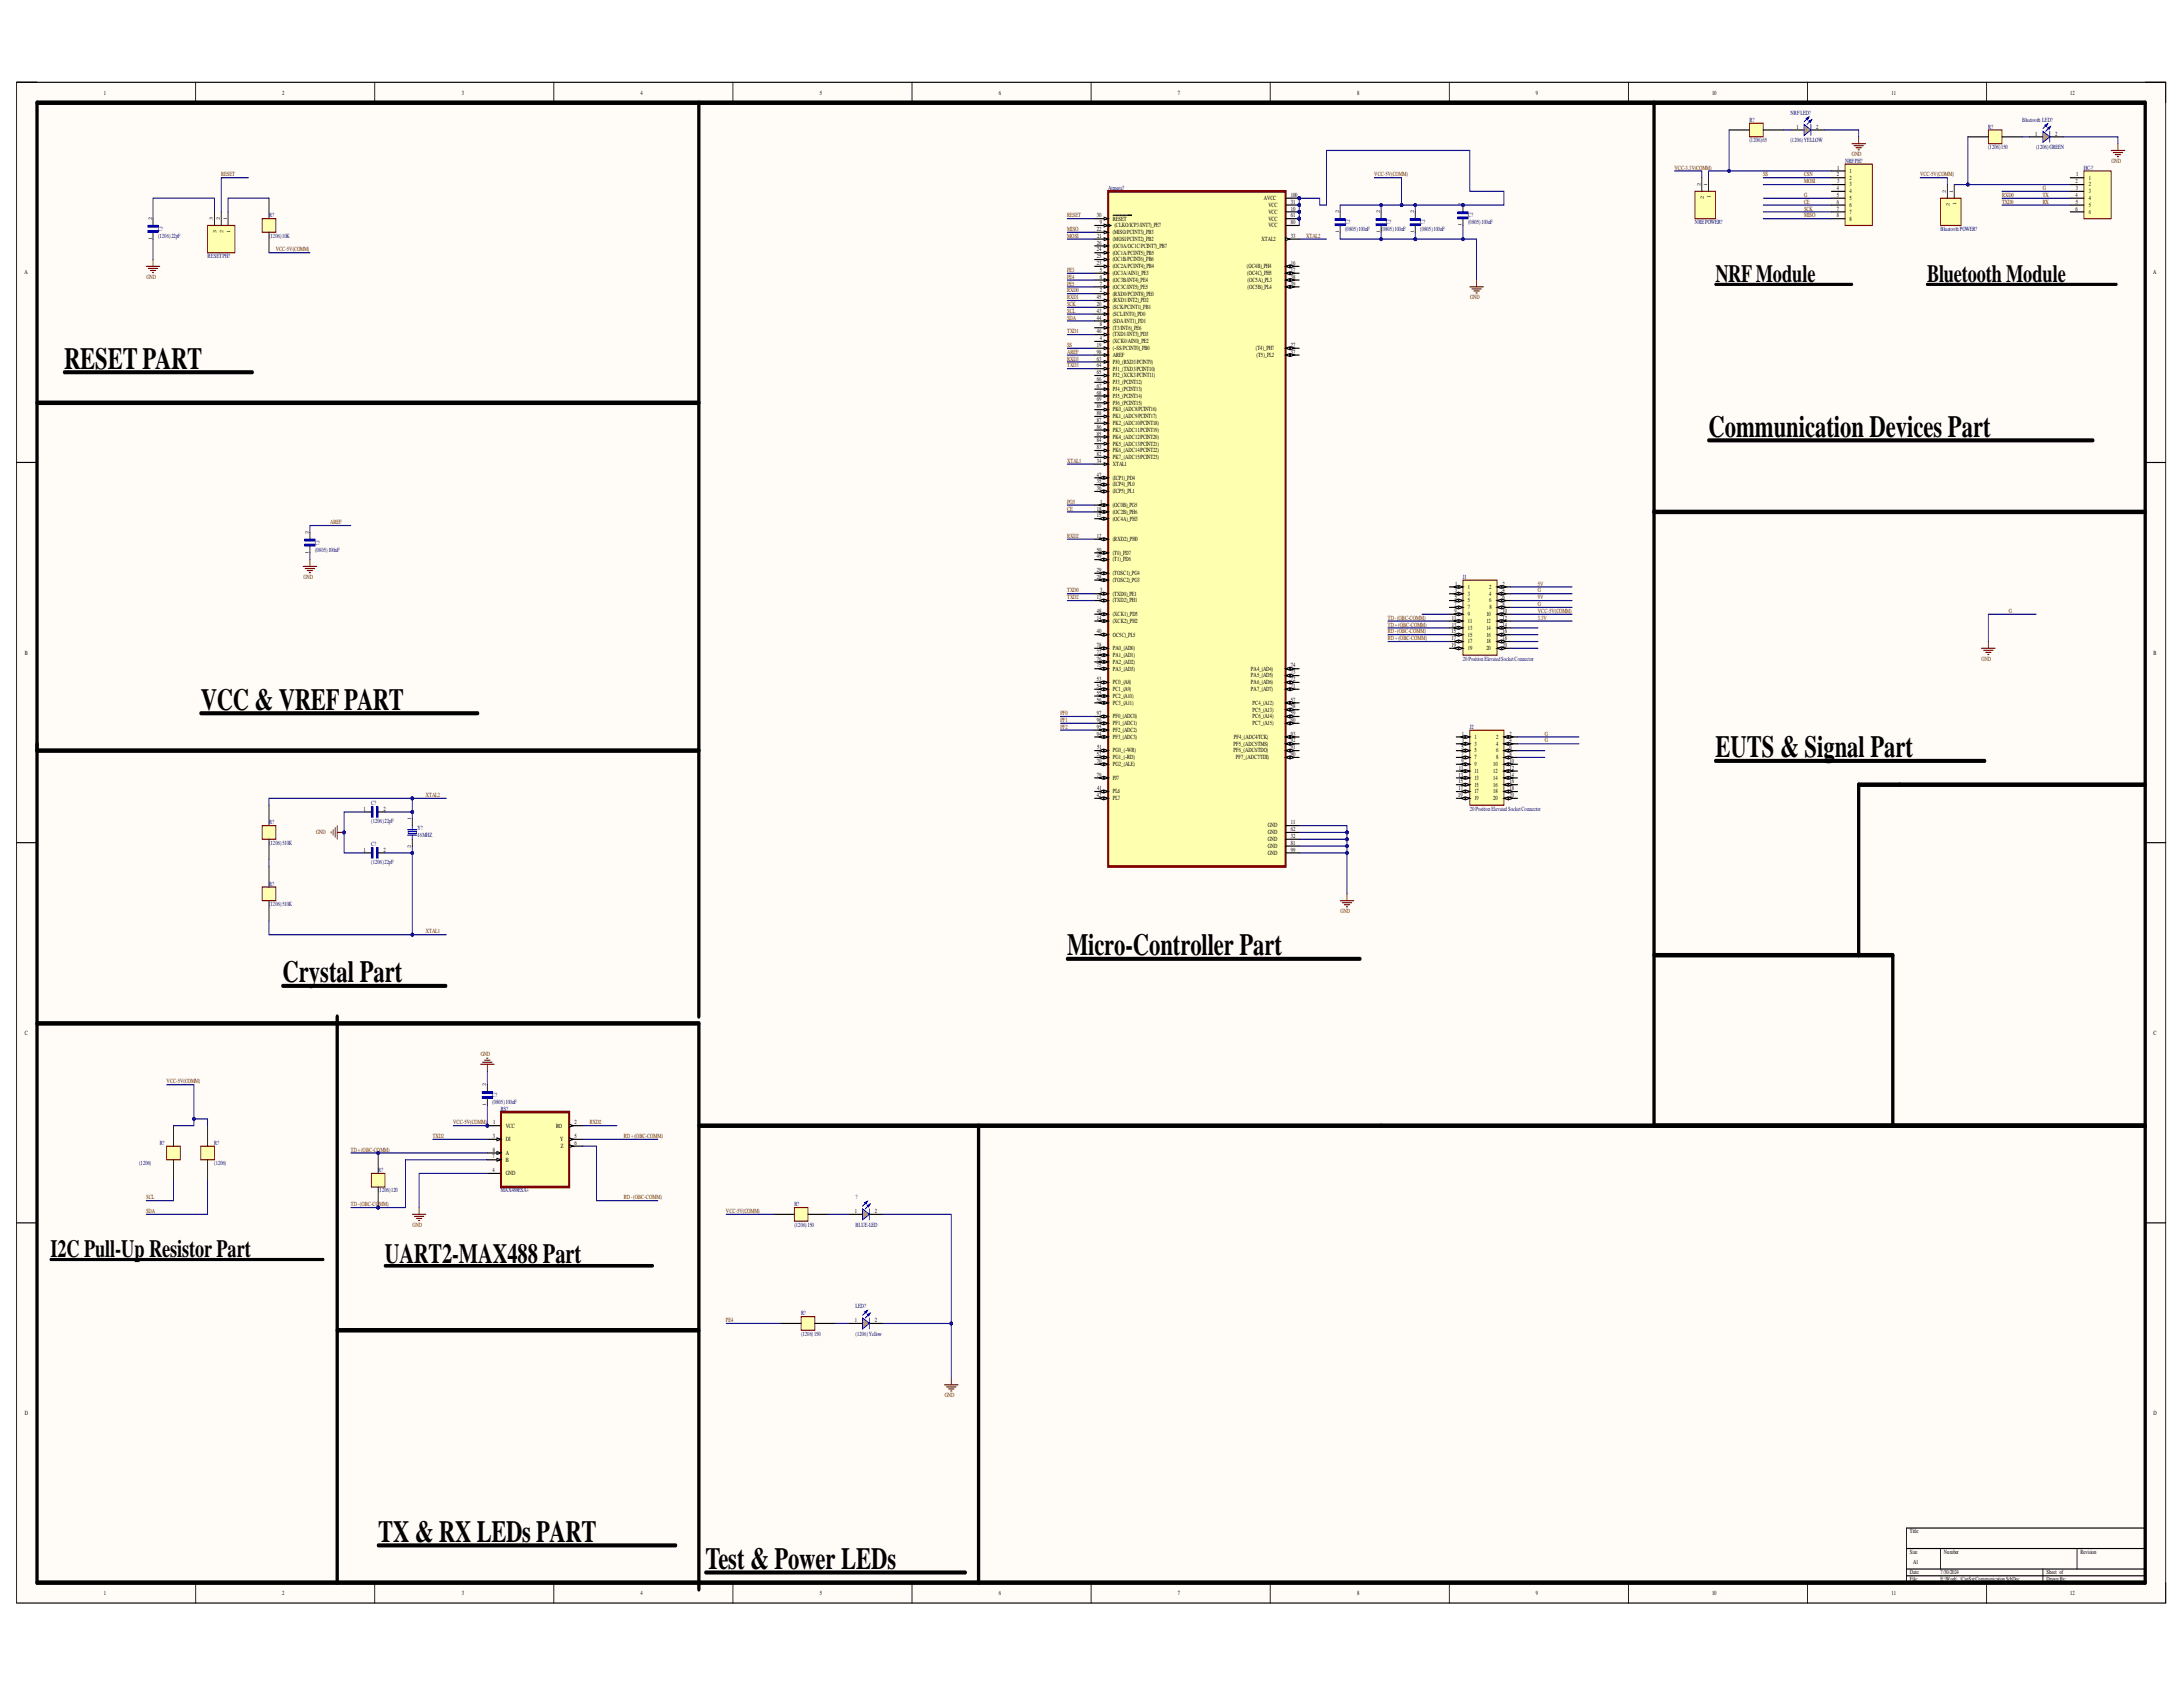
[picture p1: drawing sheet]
<svg xmlns="http://www.w3.org/2000/svg" width="279mm" height="216mm" viewBox="0 0 279 216" stroke-linecap="round" stroke-linejoin="round" font-family="sans-serif">
<defs><g id="words">
<g font-size="3.9">
<text x="8.2" y="47.2">RESETPART</text>
<text x="218.7" y="55.9">Communication Devices Part</text>
<text x="25.7" y="90.8">VCC &amp; VREFPART</text>
<text x="219.6" y="96.9">EUTS &amp; Signal Part</text>
<text x="36.2" y="125.7">Crystal Part</text>
<text x="136.6" y="122.3">Micro-Controller Part</text>
<text x="48.4" y="197.3">TX &amp; RX LEDs PART</text>
<text x="90.3" y="200.8">Test &amp; Power LEDs</text>
</g>
<text font-size="3.6" x="49.3" y="161.6">UART2-MAX488 Part</text>
<g font-size="3.2">
<text x="219.6" y="36">NRFModule</text>
<text x="246.6" y="36">Bluetooth Module</text>
<text x="6.5" y="160.8">I2C Pull-Up ResistorPart</text>
</g>
<g font-size=".8">
<text x="13.3" y="12.1">1</text>
<text x="36.1" y="12.1">2</text>
<text x="59.1" y="12.1">3</text>
<text x="82" y="12.1">4</text>
<text x="104.9" y="12.1">5</text>
<text x="127.8" y="12.1">6</text>
<text x="150.8" y="12.1">7</text>
<text x="173.7" y="12.1">8</text>
<text x="196.6" y="12.1">9</text>
<text x="219.1" y="12.1">10</text>
<text x="229.9" y="16.5">1</text>
<text x="232.5" y="16.5">2</text>
<text x="242.1" y="12.1">11</text>
<text x="260.5" y="17.3">1</text>
<text x="263.1" y="17.3">2</text>
<text x="265" y="12.1">12</text>
<text x="235.1" y="22.5">2</text>
<text x="235.1" y="21.7">1</text>
<text x="235.1" y="23.4">3</text>
<text x="236.7" y="22.1">1</text>
<text x="236.7" y="23">2</text>
<text x="236.7" y="23.9">3</text>
<text x="265.6" y="23.4">2</text>
<text x="265.7" y="22.5">1</text>
<text x="267.3" y="23">1</text>
<text x="267.3" y="23.9">2</text>
<text x="140.4" y="27.8">30</text>
<text x="140.4" y="29.6">22</text>
<text x="140.8" y="28.7">9</text>
<text x="142.4" y="28.3">RESET</text>
<text x="142.4" y="30">(MISO/PCINT3)_PB3</text>
<text x="142.6" y="29.1">(CLKO/ICP3/INT7)_PE7</text>
<text x="161.8" y="25.6">AVCC</text>
<text x="162.4" y="26.5">VCC</text>
<text x="162.4" y="27.4">VCC</text>
<text x="162.4" y="28.3">VCC</text>
<text x="162.4" y="29.1">VCC</text>
<text x="165.2" y="25.2">100</text>
<text x="165.2" y="26.1">31</text>
<text x="165.2" y="26.9">10</text>
<text x="165.2" y="27.8">61</text>
<text x="165.2" y="28.7">80</text>
<text x="235.1" y="24.3">4</text>
<text x="235.1" y="25.2">5</text>
<text x="235.1" y="26.1">6</text>
<text x="235.1" y="26.9">7</text>
<text x="235.1" y="27.8">8</text>
<text x="236.7" y="24.7">4</text>
<text x="236.7" y="25.6">5</text>
<text x="236.7" y="26.5">6</text>
<text x="236.7" y="27.4">7</text>
<text x="236.7" y="28.3">8</text>
<text x="265.6" y="25.2">4</text>
<text x="265.6" y="26.9">6</text>
<text x="265.7" y="24.3">3</text>
<text x="265.7" y="26.1">5</text>
<text x="267.3" y="24.7">3</text>
<text x="267.3" y="25.6">4</text>
<text x="267.3" y="26.5">5</text>
<text x="267.3" y="27.4">6</text>
<text x="3.1" y="35.1">A</text>
<text x="140.4" y="31.3">26</text>
<text x="140.4" y="32.1">24</text>
<text x="140.4" y="33">25</text>
<text x="140.4" y="33.9">23</text>
<text x="140.4" y="30.4">21</text>
<text x="140.8" y="34.8">5</text>
<text x="140.8" y="35.7">6</text>
<text x="142.4" y="30.9">(MOSI/PCINT2)_PB2</text>
<text x="142.4" y="31.7">(OC0A/OC1C/PCINT7)_PB7</text>
<text x="142.4" y="32.6">(OC1A/PCINT5)_PB5</text>
<text x="142.4" y="33.5">(OC1B/PCINT6)_PB6</text>
<text x="142.4" y="34.3">(OC2A/PCINT4)_PB4</text>
<text x="142.4" y="35.2">(OC3A/AIN1)_PE3</text>
<text x="159.6" y="34.3">(OC4B)_PH4</text>
<text x="159.6" y="35.2">(OC4C)_PH5</text>
<text x="161.5" y="30.9">XTAL2</text>
<text x="165.2" y="30.4">33</text>
<text x="165.2" y="33.9">16</text>
<text x="165.2" y="34.8">17</text>
<text x="165.2" y="35.7">38</text>
<text x="275.6" y="35.1">A</text>
<text x="140.4" y="38.3">45</text>
<text x="140.4" y="39.2">20</text>
<text x="140.4" y="40">43</text>
<text x="140.4" y="40.9">44</text>
<text x="140.8" y="36.5">7</text>
<text x="140.8" y="37.4">2</text>
<text x="140.8" y="41.7">8</text>
<text x="142.4" y="36.1">(OC3B/INT4)_PE4</text>
<text x="142.4" y="37">(OC3C/INT5)_PE5</text>
<text x="142.4" y="37.9">(RXD0/PCINT8)_PE0</text>
<text x="142.4" y="38.7">(RXD1/INT2)_PD2</text>
<text x="142.4" y="39.6">(SCK/PCINT1)_PB1</text>
<text x="142.4" y="40.5">(SCL/INT0)_PD0</text>
<text x="142.4" y="41.3">(SDA/INT1)_PD1</text>
<text x="159.7" y="36.1">(OC5A)_PL3</text>
<text x="159.7" y="37">(OC5B)_PL4</text>
<text x="165.2" y="36.5">39</text>
<text x="140.4" y="42.6">46</text>
<text x="140.4" y="44.4">19</text>
<text x="140.4" y="45.3">98</text>
<text x="140.4" y="46.1">63</text>
<text x="140.4" y="47">64</text>
<text x="140.4" y="47.9">65</text>
<text x="140.8" y="43.5">4</text>
<text x="142.4" y="42.2">(T3/INT6)_PE6</text>
<text x="142.4" y="43.1">(TXD1/INT3)_PD3</text>
<text x="142.4" y="43.9">(XCK0/AIN0)_PE2</text>
<text x="142.4" y="44.8">(~SS/PCINT0)_PB0</text>
<text x="142.4" y="45.7">AREF</text>
<text x="142.4" y="46.6">PJ0_(RXD3/PCINT9)</text>
<text x="142.4" y="47.5">PJ1_(TXD3/PCINT10)</text>
<text x="160.7" y="44.8">(T4)_PH7</text>
<text x="160.8" y="45.7">(T5)_PL2</text>
<text x="165.2" y="44.4">27</text>
<text x="165.2" y="45.3">37</text>
<text x="140.4" y="48.8">66</text>
<text x="140.4" y="49.6">67</text>
<text x="140.4" y="50.5">68</text>
<text x="140.4" y="51.3">69</text>
<text x="140.4" y="52.2">89</text>
<text x="140.4" y="53.1">88</text>
<text x="140.4" y="54">87</text>
<text x="142.4" y="48.3">PJ2_(XCK3/PCINT11)</text>
<text x="142.4" y="49.2">PJ3_(PCINT12)</text>
<text x="142.4" y="50.1">PJ4_(PCINT13)</text>
<text x="142.4" y="50.9">PJ5_(PCINT14)</text>
<text x="142.4" y="51.8">PJ6_(PCINT15)</text>
<text x="142.4" y="52.7">PK0_(ADC8/PCINT16)</text>
<text x="142.4" y="53.5">PK1_(ADC9/PCINT17)</text>
<text x="140.4" y="54.9">86</text>
<text x="140.4" y="55.7">85</text>
<text x="140.4" y="56.6">84</text>
<text x="140.4" y="57.5">83</text>
<text x="140.4" y="58.4">82</text>
<text x="140.4" y="59.2">34</text>
<text x="142.4" y="54.4">PK2_(ADC10/PCINT18)</text>
<text x="142.4" y="55.3">PK3_(ADC11/PCINT19)</text>
<text x="142.4" y="56.2">PK4_(ADC12/PCINT20)</text>
<text x="142.4" y="57.1">PK5_(ADC13/PCINT21)</text>
<text x="142.4" y="57.9">PK6_(ADC14/PCINT22)</text>
<text x="142.4" y="58.8">PK7_(ADC15/PCINT23)</text>
<text x="142.4" y="59.7">XTAL1</text>
<text x="140.4" y="61">47</text>
<text x="140.4" y="61.8">35</text>
<text x="140.4" y="62.7">36</text>
<text x="140.4" y="65.3">18</text>
<text x="140.8" y="64.5">1</text>
<text x="142.4" y="61.4">(ICP1)_PD4</text>
<text x="142.4" y="62.3">(ICP4)_PL0</text>
<text x="142.4" y="63.1">(ICP5)_PL1</text>
<text x="142.4" y="64.9">(OC0B)_PG5</text>
<text x="142.4" y="65.8">(OC2B)_PH6</text>
<text x="140.4" y="66.2">15</text>
<text x="140.4" y="68.8">12</text>
<text x="140.4" y="70.6">50</text>
<text x="140.4" y="71.4">49</text>
<text x="142.4" y="66.7">(OC4A)_PH3</text>
<text x="142.4" y="69.3">(RXD2)_PH0</text>
<text x="142.4" y="71">(T0)_PD7</text>
<text x="142.4" y="71.9">(T1)_PD6</text>
<text x="140.4" y="73.2">29</text>
<text x="140.4" y="74.1">28</text>
<text x="140.4" y="76.7">13</text>
<text x="140.8" y="75.8">3</text>
<text x="142.4" y="73.6">(TOSC1)_PG4</text>
<text x="142.4" y="74.5">(TOSC2)_PG3</text>
<text x="142.4" y="76.3">(TXD0)_PE1</text>
<text x="142.4" y="77.1">(TXD2)_PH1</text>
<text x="186.2" y="77.6">7</text>
<text x="186.2" y="75.8">3</text>
<text x="186.2" y="76.7">5</text>
<text x="186.3" y="74.9">1</text>
<text x="187.9" y="75.4">1</text>
<text x="187.9" y="76.3">3</text>
<text x="187.9" y="77.1">5</text>
<text x="187.9" y="78">7</text>
<text x="190.6" y="75.4">2</text>
<text x="190.6" y="76.3">4</text>
<text x="190.6" y="77.1">6</text>
<text x="190.7" y="78">8</text>
<text x="192.3" y="74.9">2</text>
<text x="192.3" y="75.8">4</text>
<text x="192.3" y="76.7">6</text>
<text x="192.3" y="77.6">8</text>
<text x="3.2" y="83.8">B</text>
<text x="140.4" y="78.4">48</text>
<text x="140.4" y="79.3">14</text>
<text x="140.4" y="81">40</text>
<text x="140.4" y="82.8">78</text>
<text x="140.4" y="83.7">77</text>
<text x="142.4" y="78.9">(XCK1)_PD5</text>
<text x="142.4" y="79.7">(XCK2)_PH2</text>
<text x="142.4" y="81.5">OC5C)_PL5</text>
<text x="142.4" y="83.2">PA0_(AD0)</text>
<text x="185.8" y="81">15</text>
<text x="185.8" y="81.9">17</text>
<text x="185.8" y="82.8">19</text>
<text x="185.8" y="79.3">11</text>
<text x="185.8" y="80.2">13</text>
<text x="186.2" y="78.4">9</text>
<text x="187.9" y="78.9">9</text>
<text x="187.9" y="79.7">11</text>
<text x="187.9" y="80.6">13</text>
<text x="187.9" y="81.5">15</text>
<text x="187.9" y="82.3">17</text>
<text x="187.9" y="83.2">19</text>
<text x="190.2" y="78.9">10</text>
<text x="190.2" y="79.7">12</text>
<text x="190.2" y="80.6">14</text>
<text x="190.2" y="81.5">16</text>
<text x="190.2" y="82.3">18</text>
<text x="190.2" y="83.2">20</text>
<text x="192.3" y="78.4">10</text>
<text x="192.3" y="79.3">12</text>
<text x="192.3" y="80.2">14</text>
<text x="192.3" y="81">16</text>
<text x="192.3" y="81.9">18</text>
<text x="192.3" y="82.8">20</text>
<text x="275.6" y="83.8">B</text>
<text x="140.4" y="84.5">76</text>
<text x="140.4" y="85.4">75</text>
<text x="140.4" y="87.2">53</text>
<text x="140.4" y="88">54</text>
<text x="140.4" y="88.9">55</text>
<text x="140.4" y="89.8">56</text>
<text x="142.4" y="84.1">PA1_(AD1)</text>
<text x="142.4" y="85">PA2_(AD2)</text>
<text x="142.4" y="85.9">PA3_(AD3)</text>
<text x="142.4" y="87.6">PC0_(A8)</text>
<text x="142.4" y="88.5">PC1_(A9)</text>
<text x="142.4" y="89.3">PC2_(A10)</text>
<text x="160.1" y="85.9">PA4_(AD4)</text>
<text x="160.1" y="86.7">PA5_(AD5)</text>
<text x="160.1" y="87.6">PA6_(AD6)</text>
<text x="160.1" y="88.5">PA7_(AD7)</text>
<text x="165.2" y="85.4">74</text>
<text x="165.2" y="86.3">73</text>
<text x="165.2" y="87.2">72</text>
<text x="165.2" y="88">71</text>
<text x="165.2" y="89.8">57</text>
<text x="140.4" y="91.5">97</text>
<text x="140.4" y="92.4">96</text>
<text x="140.4" y="93.3">95</text>
<text x="140.4" y="94.1">94</text>
<text x="140.4" y="95.9">51</text>
<text x="142.4" y="90.2">PC3_(A11)</text>
<text x="142.4" y="91.9">PF0_(ADC0)</text>
<text x="142.4" y="92.8">PF1_(ADC1)</text>
<text x="142.4" y="93.7">PF2_(ADC2)</text>
<text x="142.4" y="94.6">PF3_(ADC3)</text>
<text x="157.9" y="95.5">PF5_(ADC5/TMS)</text>
<text x="157.9" y="94.6">PF4_(ADC4/TCK)</text>
<text x="160.3" y="90.2">PC4_(A12)</text>
<text x="160.3" y="91.1">PC5_(A13)</text>
<text x="160.3" y="91.9">PC6_(A14)</text>
<text x="160.3" y="92.8">PC7_(A15)</text>
<text x="165.2" y="90.6">58</text>
<text x="165.2" y="91.5">59</text>
<text x="165.2" y="92.4">60</text>
<text x="165.2" y="94.1">93</text>
<text x="165.2" y="95">92</text>
<text x="165.2" y="95.9">91</text>
<text x="187.1" y="95.9">5</text>
<text x="187.1" y="94.1">1</text>
<text x="187.1" y="95">3</text>
<text x="188.7" y="94.6">1</text>
<text x="188.7" y="95.5">3</text>
<text x="191.5" y="94.6">2</text>
<text x="191.5" y="95.5">4</text>
<text x="193.2" y="94.1">2</text>
<text x="193.2" y="95">4</text>
<text x="193.2" y="95.9">6</text>
<text x="140.4" y="96.8">52</text>
<text x="140.4" y="97.6">70</text>
<text x="140.4" y="99.4">79</text>
<text x="140.4" y="102">42</text>
<text x="140.4" y="101.1">41</text>
<text x="142.4" y="96.3">PG0_(~WR)</text>
<text x="142.4" y="97.2">PG1_(~RD)</text>
<text x="142.4" y="98.1">PG2_(ALE)</text>
<text x="142.4" y="99.8">PJ7</text>
<text x="142.4" y="101.5">PL6</text>
<text x="157.9" y="96.3">PF6_(ADC6/TDO)</text>
<text x="158.2" y="97.2">PF7_(ADC7/TDI)</text>
<text x="165.2" y="96.8">90</text>
<text x="186.6" y="102">19</text>
<text x="186.7" y="99.4">13</text>
<text x="186.7" y="100.2">15</text>
<text x="186.7" y="101.1">17</text>
<text x="186.7" y="98.5">11</text>
<text x="187.1" y="96.8">7</text>
<text x="187.1" y="97.6">9</text>
<text x="188.7" y="96.3">5</text>
<text x="188.7" y="97.2">7</text>
<text x="188.7" y="98.1">9</text>
<text x="188.7" y="98.9">11</text>
<text x="188.7" y="99.8">13</text>
<text x="188.7" y="100.7">15</text>
<text x="188.7" y="101.5">17</text>
<text x="191.1" y="98.1">10</text>
<text x="191.1" y="98.9">12</text>
<text x="191.1" y="99.8">14</text>
<text x="191.1" y="100.7">16</text>
<text x="191.1" y="101.5">18</text>
<text x="191.5" y="96.3">6</text>
<text x="191.5" y="97.2">8</text>
<text x="193.2" y="96.8">8</text>
<text x="193.2" y="97.6">10</text>
<text x="193.2" y="98.5">12</text>
<text x="193.2" y="99.4">14</text>
<text x="193.2" y="100.2">16</text>
<text x="193.2" y="101.1">18</text>
<text x="193.2" y="102">20</text>
<text x="46.5" y="103.7">1</text>
<text x="49.1" y="103.7">2</text>
<text x="142.4" y="102.4">PL7</text>
<text x="162.3" y="105.9">GND</text>
<text x="162.3" y="106.8">GND</text>
<text x="162.3" y="107.7">GND</text>
<text x="165.2" y="105.5">11</text>
<text x="165.2" y="106.4">62</text>
<text x="165.2" y="107.2">32</text>
<text x="188.7" y="102.4">19</text>
<text x="191.1" y="102.4">20</text>
<text x="46.5" y="109">1</text>
<text x="49.1" y="109">2</text>
<text x="162.3" y="108.5">GND</text>
<text x="162.3" y="109.4">GND</text>
<text x="165.2" y="108.1">81</text>
<text x="165.2" y="109">99</text>
<text x="3.2" y="132.4">C</text>
<text x="275.6" y="132.4">C</text>
<text x="63.1" y="143.9">1</text>
<text x="73.5" y="143.9">2</text>
<text x="63" y="148.2">7</text>
<text x="63.1" y="145.6">3</text>
<text x="63.1" y="147.4">8</text>
<text x="64.7" y="144.3">VCC</text>
<text x="64.7" y="146.1">DI</text>
<text x="64.7" y="147.8">A</text>
<text x="64.7" y="148.7">B</text>
<text x="71.2" y="144.3">RO</text>
<text x="71.7" y="146.1">Y</text>
<text x="71.8" y="146.9">Z</text>
<text x="73.5" y="145.6">5</text>
<text x="73.5" y="146.5">6</text>
<text x="63" y="150">4</text>
<text x="64.7" y="150.4">GND</text>
<text x="109.4" y="155.2">1</text>
<text x="112" y="155.2">2</text>
<text x="109.4" y="169.2">1</text>
<text x="112" y="169.2">2</text>
<text x="3.2" y="181.1">D</text>
<text x="275.6" y="181.1">D</text>
<text x="244.4" y="196.2">Title</text>
<text x="244.4" y="198.9">Size</text>
<text x="244.4" y="201.5">Date:</text>
<text x="244.4" y="202.4">File:</text>
<text x="244.9" y="200.2">A1</text>
<text x="248.4" y="201.5">7/30/2024</text>
<text x="248.4" y="202.4">E:\Work\..\CanSatCommunication.SchDoc</text>
<text x="248.8" y="198.9">Number</text>
<text x="261.9" y="201.5">Sheet of</text>
<text x="261.9" y="202.4">DrawnBy:</text>
<text x="266.3" y="198.9">Revision</text>
<text x="13.3" y="204.1">1</text>
<text x="36.1" y="204.1">2</text>
<text x="59.1" y="204.1">3</text>
<text x="82" y="204.1">4</text>
<text x="104.9" y="204.1">5</text>
<text x="127.8" y="204.1">6</text>
<text x="150.8" y="204.1">7</text>
<text x="173.7" y="204.1">8</text>
<text x="196.6" y="204.1">9</text>
<text x="219.1" y="204.1">10</text>
<text x="242.1" y="204.1">11</text>
<text x="265" y="204.1">12</text>
</g>
<g font-size=".8" fill="#000080">
<text x="223.9" y="15.6">R?</text>
<text x="229.2" y="14.7">NRFLED?</text>
<text x="254.5" y="16.5">R?</text>
<text x="258.8" y="15.6">Bluetooth LED?</text>
<text x="223.9" y="18.2">(1206)65</text>
<text x="229.2" y="18.2">(1206)YELLOW</text>
<text x="236.1" y="20.8">NRFPH?</text>
<text x="254.5" y="19.1">(1206)150</text>
<text x="260.6" y="19.1">(1206)GREEN</text>
<text x="266.7" y="21.7">HC-?</text>
<text x="20.2" y="29.6">C?</text>
<text x="34.4" y="27.8">R?</text>
<text x="141.8" y="24.3">Atmega?</text>
<text x="172.2" y="28.7">C?</text>
<text x="172.2" y="29.6">(0805)100nF</text>
<text x="176.8" y="29.6">(0805)100nF</text>
<text x="177.4" y="28.7">C?</text>
<text x="181.8" y="28.7">C?</text>
<text x="181.8" y="29.6">(0805)100nF</text>
<text x="187.9" y="27.8">C?</text>
<text x="187.9" y="28.7">(0805)100nF</text>
<text x="216.9" y="28.7">NREPOWER?</text>
<text x="248.4" y="29.6">BluetoothPOWER?</text>
<text x="20.2" y="30.4">(1206)22pF</text>
<text x="26.6" y="33">RESETPH?</text>
<text x="34.4" y="30.4">(</text>
<text x="34.6" y="30.4">1206)10K</text>
<text x="40.3" y="69.7">C?</text>
<text x="40.3" y="70.6">(0805)100nF</text>
<text x="187.2" y="74.1">J1</text>
<text x="187.2" y="84.5">20PositionElevatedSocketConnector</text>
<text x="188.1" y="93.3">J2</text>
<text x="34.4" y="105.5">R?</text>
<text x="47.5" y="103.1">C?</text>
<text x="47.5" y="105.3">(1206)22pF</text>
<text x="53.4" y="106.3">Y?</text>
<text x="53.4" y="107.1">16MHZ</text>
<text x="188.1" y="103.7">20PositionElevatedSocketConnector</text>
<text x="34.4" y="108.1">(</text>
<text x="34.4" y="113.3">R?</text>
<text x="34.6" y="108.1">1206)510K</text>
<text x="47.5" y="108.3">C?</text>
<text x="47.5" y="110.5">(1206)22pF</text>
<text x="34.4" y="116">(</text>
<text x="34.6" y="116">1206)510K</text>
<text x="63" y="140.4">C?</text>
<text x="63" y="141.3">(0805)100nF</text>
<text x="64.1" y="142.1">RS?</text>
<text x="17.8" y="149.1">(1206)</text>
<text x="20.4" y="146.5">R?</text>
<text x="27.4" y="146.5">R?</text>
<text x="27.4" y="149.1">(1206)</text>
<text x="48.4" y="150">R?</text>
<text x="48.4" y="152.6">(</text>
<text x="48.6" y="152.6">1206)120</text>
<text x="64.1" y="152.6">MAX488ESA+</text>
<text x="101.7" y="154.4">R?</text>
<text x="109.5" y="153.5">?</text>
<text x="101.7" y="157">(1206)150</text>
<text x="109.5" y="157">BLUE-LED</text>
<text x="109.5" y="167.4">LED?</text>
<text x="102.5" y="168.3">R?</text>
<text x="102.5" y="170.9">(1206)150</text>
<text x="109.5" y="170.9">(1206)Yellow</text>
</g>
<g font-size=".8" fill="#800000">
<text x="28.3" y="22.5">RESET</text>
<text x="175.9" y="22.5">VCC-5V(COMM)</text>
<text x="214.3" y="21.7">VCC-3.3V(COMM)</text>
<text x="225.7" y="22.5">SS</text>
<text x="230.9" y="22.5">CSN</text>
<text x="230.9" y="23.4">MOSI</text>
<text x="237" y="20">GND</text>
<text x="245.7" y="22.5">VCC-5V(COMM)</text>
<text x="270.2" y="20.8">GND</text>
<text x="136.6" y="29.6">MISO</text>
<text x="136.6" y="27.8">RESET</text>
<text x="230.9" y="25.2">G</text>
<text x="230.9" y="26.1">CE</text>
<text x="230.9" y="26.9">SCK</text>
<text x="230.9" y="27.8">MISO</text>
<text x="256.2" y="25.2">RXD0</text>
<text x="256.2" y="26.1">TXD0</text>
<text x="261.4" y="24.3">G</text>
<text x="261.4" y="25.2">TX</text>
<text x="261.4" y="26.1">RX</text>
<text x="18.7" y="35.7">GND</text>
<text x="35.3" y="32.1">VCC-5V(COMM)</text>
<text x="136.6" y="30.4">MOSI</text>
<text x="136.6" y="34.8">PE3</text>
<text x="136.6" y="35.7">PE4</text>
<text x="167.2" y="30.4">XTAL2</text>
<text x="136.6" y="37.4">RXD0</text>
<text x="136.6" y="38.3">RXD1</text>
<text x="136.6" y="39.2">SCK</text>
<text x="136.6" y="36.5">PE5</text>
<text x="136.6" y="40.9">SDA</text>
<text x="136.6" y="40">SCL</text>
<text x="188.2" y="38.3">GND</text>
<text x="136.6" y="46.1">RXD3</text>
<text x="136.6" y="47">TXD3</text>
<text x="136.6" y="42.6">TXD1</text>
<text x="136.6" y="44.4">SS</text>
<text x="136.6" y="45.3">AREF</text>
<text x="136.6" y="59.2">XTAL1</text>
<text x="136.6" y="65.3">CE</text>
<text x="136.6" y="64.5">PG5</text>
<text x="42.3" y="67.1">AREF</text>
<text x="136.6" y="68.8">RXD2</text>
<text x="38.8" y="74.1">GND</text>
<text x="136.6" y="76.7">TXD2</text>
<text x="136.6" y="75.8">TXD0</text>
<text x="196.8" y="75.8">G</text>
<text x="196.8" y="77.6">G</text>
<text x="196.8" y="74.9">5V</text>
<text x="196.8" y="76.7">9V</text>
<text x="177.6" y="79.3">TD-(OBC-COMM)</text>
<text x="177.6" y="80.2">TD+(OBC-COMM)</text>
<text x="177.6" y="81">RD-(OBC-COMM)</text>
<text x="177.6" y="81.9">RD+(OBC-COMM)</text>
<text x="196.8" y="79.3">3.3V</text>
<text x="196.8" y="78.4">VCC-5V(COMM)</text>
<text x="257.1" y="78.4">G</text>
<text x="253.6" y="84.5">GND</text>
<text x="135.7" y="91.5">PF0</text>
<text x="135.7" y="92.4">PF1</text>
<text x="135.7" y="93.3">PF2</text>
<text x="197.7" y="94.1">G</text>
<text x="197.7" y="95">G</text>
<text x="54.5" y="102">XTAL2</text>
<text x="40.5" y="106.8">GND</text>
<text x="54.5" y="119.4">XTAL1</text>
<text x="171.6" y="116.8">GND</text>
<text x="61.5" y="135.2">GND</text>
<text x="21.3" y="138.6">VCC-5V(COMM)</text>
<text x="58" y="143.9">VCC-5V(COMM)</text>
<text x="75.5" y="143.9">RXD2</text>
<text x="44.9" y="147.4">TD+(OBC-COMM)</text>
<text x="55.4" y="145.6">TXD2</text>
<text x="79.8" y="145.6">RD+(OBC-COMM)</text>
<text x="18.7" y="153.5">SCL</text>
<text x="18.7" y="155.2">SDA</text>
<text x="44.9" y="154.4">TD-(OBC-CO</text>
<text x="48.5" y="154.4">MM)</text>
<text x="79.8" y="153.5">RD-(OBC-COMM)</text>
<text x="92.9" y="155.2">VCC-5V(COMM)</text>
<text x="52.8" y="157">GND</text>
<text x="92.9" y="169.2">PE4</text>
<text x="120.9" y="178.8">GND</text>
</g>
<g font-size=".6">
<text x="217.7" y="23.8" transform="rotate(-90 217.7 23.8)">2</text>
<text x="218.5" y="23.8" transform="rotate(-90 218.5 23.8)">1</text>
<text x="19.4" y="28.2" transform="rotate(-90 19.4 28.2)">2</text>
<text x="27.2" y="28.2" transform="rotate(-90 27.2 28.2)">3</text>
<text x="27.7" y="29.8" transform="rotate(-90 27.7 29.8)">3</text>
<text x="28.1" y="28.2" transform="rotate(-90 28.1 28.2)">2</text>
<text x="28.6" y="29.8" transform="rotate(-90 28.6 29.8)">2</text>
<text x="29" y="28.2" transform="rotate(-90 29 28.2)">1</text>
<text x="29.4" y="29.8" transform="rotate(-90 29.4 29.8)">1</text>
<text x="171.4" y="29.9" transform="rotate(-90 171.4 29.9)">1</text>
<text x="171.4" y="27.3" transform="rotate(-90 171.4 27.3)">2</text>
<text x="176.6" y="29.9" transform="rotate(-90 176.6 29.9)">1</text>
<text x="176.6" y="27.3" transform="rotate(-90 176.6 27.3)">2</text>
<text x="181" y="29.9" transform="rotate(-90 181 29.9)">1</text>
<text x="181" y="27.3" transform="rotate(-90 181 27.3)">2</text>
<text x="187.1" y="29" transform="rotate(-90 187.1 29)">1</text>
<text x="187.1" y="26.4" transform="rotate(-90 187.1 26.4)">2</text>
<text x="218.1" y="25.5" transform="rotate(-90 218.1 25.5)">2</text>
<text x="218.9" y="25.4" transform="rotate(-90 218.9 25.4)">1</text>
<text x="249" y="24.7" transform="rotate(-90 249 24.7)">2</text>
<text x="249.5" y="26.4" transform="rotate(-90 249.5 26.4)">2</text>
<text x="249.9" y="24.7" transform="rotate(-90 249.9 24.7)">1</text>
<text x="250.4" y="26.3" transform="rotate(-90 250.4 26.3)">1</text>
<text x="19.4" y="30.7" transform="rotate(-90 19.4 30.7)">1</text>
<text x="39.5" y="70.9" transform="rotate(-90 39.5 70.9)">1</text>
<text x="39.5" y="68.3" transform="rotate(-90 39.5 68.3)">2</text>
<text x="52.6" y="105" transform="rotate(-90 52.6 105)">1</text>
<text x="52.6" y="108.5" transform="rotate(-90 52.6 108.5)">2</text>
<text x="62.2" y="141.6" transform="rotate(-90 62.2 141.6)">1</text>
<text x="62.2" y="139" transform="rotate(-90 62.2 139)">2</text>
</g>
</g></defs>
<path d="M2.1 10.5h275.1v194.7h-275.1z" fill-rule="evenodd" fill="#fffcf8"/>
<path d="M2.1 10.5h275.1v194.7h-275.1z" fill="none" stroke="#000" stroke-width=".13"/>
<path d="M4.7 13.1h269.9v189.4h-269.9z" fill-rule="evenodd" fill="#fffcf8"/>
<g fill="none" stroke="#000" stroke-width=".13">
<path d="M2.1 10.5h2.6M4.7 13.1h269.9v189.4h-269.9zM25 10.5v2.6M48 10.5v2.6M70.9 10.5v2.6M93.8 10.5v2.6M116.7 10.5v2.6M139.7 10.5v2.6M162.6 10.5v2.6M185.5 10.5v2.6M208.4 10.5v2.6M231.3 10.5v2.6"/>
<path d="M254.3 10.5v2.6M274.6 10.5h2.6v2.6M2.1 59.2h2.6M274.6 59.2h2.6M2.1 107.8h2.6M274.6 107.8h2.6M2.1 156.5h2.6M274.6 156.5h2.6M244 198.2h30.6M248.4 198.2v2.6M265.8 198.2v2.6M274.6 195.6h-30.6v6.9"/>
<path d="M25 202.5v2.7M48 202.5v2.7M70.9 202.5v2.7M93.8 202.5v2.7M116.7 202.5v2.7M139.7 202.5v2.7M162.6 202.5v2.7M185.5 202.5v2.7M208.4 202.5v2.7M231.3 202.5v2.7M244 200.8h30.6M244 201.7h30.6"/>
<path d="M254.3 202.5v2.7M261.5 200.8v1.7M277.2 202.5v2.7"/>
</g>
<circle cx="166.3" cy="25.4" r=".17" fill="#000080"/>
<circle cx="166.3" cy="25.4" r=".17" fill="none" stroke="#000080" stroke-width=".13"/>
<circle cx="166.3" cy="26.2" r=".17" fill="#000080"/>
<circle cx="166.3" cy="26.2" r=".17" fill="none" stroke="#000080" stroke-width=".13"/>
<circle cx="166.3" cy="27.1" r=".17" fill="#000080"/>
<circle cx="166.3" cy="27.1" r=".17" fill="none" stroke="#000080" stroke-width=".13"/>
<circle cx="166.3" cy="28" r=".17" fill="#000080"/>
<circle cx="166.3" cy="28" r=".17" fill="none" stroke="#000080" stroke-width=".13"/>
<path d="M141.8 24.5h22.7v86.4h-22.7z" fill-rule="evenodd" fill="#ffffb0"/>
<path d="M141.8 24.5h22.7v86.4h-22.7z" fill="none" stroke="#800000" stroke-width=".3"/>
<path d="M140.1 28h1.7" fill="none" stroke="#000" stroke-width=".13"/>
<path d="M141.3 27.8l.5 .2-.5 .2z" fill="#f8fcff"/>
<path d="M140.1 28.9h1.7M141.3 27.8l.5 .2-.5 .2zM142.4 27.5h2.5" fill="none" stroke="#000" stroke-width=".13"/>
<path d="M141.3 28.7l.5 .2-.5 .1z" fill="#f8fcff"/>
<path d="M140.1 29.7h1.7M141.3 28.7l.5 .2-.5 .1zM141.8 28.7l.4 .2-.4 .1" fill="none" stroke="#000" stroke-width=".13"/>
<path d="M141.3 29.6l.5 .1-.5 .2z" fill="#f8fcff"/>
<path d="M140.1 30.6h1.7M141.3 29.6l.5 .1-.5 .2z" fill="none" stroke="#000" stroke-width=".13"/>
<path d="M141.3 30.4l.5 .2-.5 .2z" fill="#f8fcff"/>
<path d="M140.1 31.5h1.7M141.3 30.4l.5 .2-.5 .2z" fill="none" stroke="#000" stroke-width=".13"/>
<path d="M141.3 31.3l.5 .2-.5 .1z" fill="#f8fcff"/>
<path d="M140.1 32.3h1.7M141.3 31.3l.5 .2-.5 .1z" fill="none" stroke="#000" stroke-width=".13"/>
<path d="M141.3 32.2l.5 .1-.5 .2z" fill="#f8fcff"/>
<path d="M140.1 33.2h1.7M141.3 32.2l.5 .1-.5 .2z" fill="none" stroke="#000" stroke-width=".13"/>
<path d="M141.3 33l.5 .2-.5 .2z" fill="#f8fcff"/>
<path d="M140.1 34.1h1.7M141.3 33l.5 .2-.5 .2z" fill="none" stroke="#000" stroke-width=".13"/>
<path d="M141.3 33.9l.5 .2-.5 .2z" fill="#f8fcff"/>
<path d="M140.1 35h1.7M141.3 33.9l.5 .2-.5 .2z" fill="none" stroke="#000" stroke-width=".13"/>
<path d="M141.3 34.8l.5 .2-.5 .1z" fill="#f8fcff"/>
<path d="M140.1 35.8h1.7M141.3 34.8l.5 .2-.5 .1z" fill="none" stroke="#000" stroke-width=".13"/>
<path d="M141.3 35.7l.5 .1-.5 .2z" fill="#f8fcff"/>
<path d="M140.1 36.7h1.7M141.3 35.7l.5 .1-.5 .2z" fill="none" stroke="#000" stroke-width=".13"/>
<path d="M141.3 36.5l.5 .2-.5 .2z" fill="#f8fcff"/>
<path d="M140.1 37.6h1.7M141.3 36.5l.5 .2-.5 .2z" fill="none" stroke="#000" stroke-width=".13"/>
<path d="M141.3 37.4l.5 .2-.5 .2z" fill="#f8fcff"/>
<path d="M140.1 38.5h1.7M141.3 37.4l.5 .2-.5 .2z" fill="none" stroke="#000" stroke-width=".13"/>
<path d="M141.3 38.3l.5 .2-.5 .1z" fill="#f8fcff"/>
<path d="M140.1 39.3h1.7M141.3 38.3l.5 .2-.5 .1z" fill="none" stroke="#000" stroke-width=".13"/>
<path d="M141.3 39.2l.5 .1-.5 .2z" fill="#f8fcff"/>
<path d="M141.3 39.2l.5 .1-.5 .2zM140.1 40.2h1.7" fill="none" stroke="#000" stroke-width=".13"/>
<path d="M141.3 40l.5 .2-.5 .2z" fill="#f8fcff"/>
<path d="M140.1 41.1h1.7M141.3 40l.5 .2-.5 .2z" fill="none" stroke="#000" stroke-width=".13"/>
<path d="M141.3 40.9l.5 .2-.5 .1z" fill="#f8fcff"/>
<path d="M140.1 41.9h1.7M141.3 40.9l.5 .2-.5 .1z" fill="none" stroke="#000" stroke-width=".13"/>
<path d="M141.3 41.8l.5 .1-.5 .2z" fill="#f8fcff"/>
<path d="M140.1 42.8h1.7M141.3 41.8l.5 .1-.5 .2z" fill="none" stroke="#000" stroke-width=".13"/>
<path d="M141.3 42.6l.5 .2-.5 .2z" fill="#f8fcff"/>
<path d="M140.1 43.7h1.7M141.3 42.6l.5 .2-.5 .2z" fill="none" stroke="#000" stroke-width=".13"/>
<path d="M141.3 43.5l.5 .2-.5 .2z" fill="#f8fcff"/>
<path d="M140.1 44.6h1.7M141.3 43.5l.5 .2-.5 .2z" fill="none" stroke="#000" stroke-width=".13"/>
<path d="M141.3 44.4l.5 .2-.5 .1z" fill="#f8fcff"/>
<path d="M140.1 45.4h1.7M141.3 44.4l.5 .2-.5 .1z" fill="none" stroke="#000" stroke-width=".13"/>
<path d="M141.3 45.3l.5 .1-.5 .2z" fill="#f8fcff"/>
<path d="M140.1 46.3h1.7M141.3 45.3l.5 .1-.5 .2z" fill="none" stroke="#000" stroke-width=".13"/>
<path d="M141.3 46.1l.5 .2-.5 .2z" fill="#f8fcff"/>
<path d="M140.1 47.2h1.7M141.3 46.1l.5 .2-.5 .2z" fill="none" stroke="#000" stroke-width=".13"/>
<path d="M141.3 47l.5 .2-.5 .2z" fill="#f8fcff"/>
<path d="M140.1 48.1h1.7M141.3 47l.5 .2-.5 .2z" fill="none" stroke="#000" stroke-width=".13"/>
<path d="M141.3 47.9l.5 .2-.5 .1z" fill="#f8fcff"/>
<path d="M140.1 48.9h1.7M141.3 47.9l.5 .2-.5 .1z" fill="none" stroke="#000" stroke-width=".13"/>
<path d="M141.3 48.8l.5 .1-.5 .2z" fill="#f8fcff"/>
<path d="M140.1 49.8h1.7M141.3 48.8l.5 .1-.5 .2z" fill="none" stroke="#000" stroke-width=".13"/>
<path d="M141.3 49.6l.5 .2-.5 .2z" fill="#f8fcff"/>
<path d="M140.1 50.7h1.7M141.3 49.6l.5 .2-.5 .2z" fill="none" stroke="#000" stroke-width=".13"/>
<path d="M141.3 50.5l.5 .2-.5 .1z" fill="#f8fcff"/>
<path d="M140.1 51.6h1.7M141.3 50.5l.5 .2-.5 .1z" fill="none" stroke="#000" stroke-width=".13"/>
<path d="M141.3 51.4l.5 .2-.5 .1z" fill="#f8fcff"/>
<path d="M140.1 52.4h1.7M141.3 51.4l.5 .2-.5 .1z" fill="none" stroke="#000" stroke-width=".13"/>
<path d="M141.3 52.2l.5 .2-.5 .2z" fill="#f8fcff"/>
<path d="M140.1 53.3h1.7M141.3 52.2l.5 .2-.5 .2z" fill="none" stroke="#000" stroke-width=".13"/>
<path d="M141.3 53.1l.5 .2-.5 .2z" fill="#f8fcff"/>
<path d="M140.1 54.2h1.7M141.3 53.1l.5 .2-.5 .2z" fill="none" stroke="#000" stroke-width=".13"/>
<path d="M141.3 54l.5 .2-.5 .1z" fill="#f8fcff"/>
<path d="M140.1 55h1.7M141.3 54l.5 .2-.5 .1z" fill="none" stroke="#000" stroke-width=".13"/>
<path d="M141.3 54.9l.5 .1-.5 .2z" fill="#f8fcff"/>
<path d="M140.1 55.9h1.7M141.3 54.9l.5 .1-.5 .2z" fill="none" stroke="#000" stroke-width=".13"/>
<path d="M141.3 55.7l.5 .2-.5 .2z" fill="#f8fcff"/>
<path d="M140.1 56.8h1.7M141.3 55.7l.5 .2-.5 .2z" fill="none" stroke="#000" stroke-width=".13"/>
<path d="M141.3 56.6l.5 .2-.5 .2z" fill="#f8fcff"/>
<path d="M140.1 57.7h1.7M141.3 56.6l.5 .2-.5 .2z" fill="none" stroke="#000" stroke-width=".13"/>
<path d="M141.3 57.5l.5 .2-.5 .1z" fill="#f8fcff"/>
<path d="M140.1 58.5h1.7M141.3 57.5l.5 .2-.5 .1z" fill="none" stroke="#000" stroke-width=".13"/>
<path d="M141.3 58.4l.5 .1-.5 .2z" fill="#f8fcff"/>
<path d="M140.1 59.4h1.7M141.3 58.4l.5 .1-.5 .2z" fill="none" stroke="#000" stroke-width=".13"/>
<path d="M141.3 59.2l.5 .2-.5 .2z" fill="#f8fcff"/>
<path d="M141.3 59.2l.5 .2-.5 .2zM140.1 61.2h1.7" fill="none" stroke="#000" stroke-width=".13"/>
<path d="M141.3 61l.5 .2-.5 .1z" fill="#f8fcff"/>
<path d="M141.3 61l.5 .2-.5 .1z" fill="none" stroke="#000" stroke-width=".13"/>
<path d="M140.7 61.2l.5-.2v.3z" fill="#f8fcff"/>
<path d="M140.1 62h1.7M140.7 61.2l.5-.2v.3z" fill="none" stroke="#000" stroke-width=".13"/>
<path d="M141.3 61.8l.5 .2-.5 .2z" fill="#f8fcff"/>
<path d="M141.3 61.8l.5 .2-.5 .2z" fill="none" stroke="#000" stroke-width=".13"/>
<path d="M140.7 62l.5-.2v.4z" fill="#f8fcff"/>
<path d="M140.1 62.9h1.7M140.7 62l.5-.2v.4z" fill="none" stroke="#000" stroke-width=".13"/>
<path d="M141.3 62.7l.5 .2-.5 .2z" fill="#f8fcff"/>
<path d="M141.3 62.7l.5 .2-.5 .2z" fill="none" stroke="#000" stroke-width=".13"/>
<path d="M140.7 62.9l.5-.2v.4z" fill="#f8fcff"/>
<path d="M140.1 64.6h1.7M140.7 62.9l.5-.2v.4z" fill="none" stroke="#000" stroke-width=".13"/>
<path d="M141.3 64.5l.5 .1-.5 .2z" fill="#f8fcff"/>
<path d="M141.3 64.5l.5 .1-.5 .2z" fill="none" stroke="#000" stroke-width=".13"/>
<path d="M140.7 64.6l.5-.1v.3z" fill="#f8fcff"/>
<path d="M140.1 65.5h1.7M140.7 64.6l.5-.1v.3z" fill="none" stroke="#000" stroke-width=".13"/>
<path d="M141.3 65.3l.5 .2-.5 .2z" fill="#f8fcff"/>
<path d="M141.3 65.3l.5 .2-.5 .2z" fill="none" stroke="#000" stroke-width=".13"/>
<path d="M140.7 65.5l.5-.2v.4z" fill="#f8fcff"/>
<path d="M140.1 66.4h1.7M140.7 65.5l.5-.2v.4z" fill="none" stroke="#000" stroke-width=".13"/>
<path d="M141.3 66.2l.5 .2-.5 .2z" fill="#f8fcff"/>
<path d="M141.3 66.2l.5 .2-.5 .2z" fill="none" stroke="#000" stroke-width=".13"/>
<path d="M140.7 66.4l.5-.2v.4z" fill="#f8fcff"/>
<path d="M140.1 69h1.7M140.7 66.4l.5-.2v.4z" fill="none" stroke="#000" stroke-width=".13"/>
<path d="M141.3 68.8l.5 .2-.5 .2z" fill="#f8fcff"/>
<path d="M141.3 68.8l.5 .2-.5 .2z" fill="none" stroke="#000" stroke-width=".13"/>
<path d="M140.7 69l.5-.2v.4z" fill="#f8fcff"/>
<path d="M140.1 70.8h1.7M140.7 69l.5-.2v.4z" fill="none" stroke="#000" stroke-width=".13"/>
<path d="M141.3 70.6l.5 .2-.5 .1z" fill="#f8fcff"/>
<path d="M141.3 70.6l.5 .2-.5 .1z" fill="none" stroke="#000" stroke-width=".13"/>
<path d="M140.7 70.8l.5-.2v.3z" fill="#f8fcff"/>
<path d="M140.1 71.6h1.7M140.7 70.8l.5-.2v.3z" fill="none" stroke="#000" stroke-width=".13"/>
<path d="M141.3 71.4l.5 .2-.5 .2z" fill="#f8fcff"/>
<path d="M141.3 71.4l.5 .2-.5 .2z" fill="none" stroke="#000" stroke-width=".13"/>
<path d="M140.7 71.6l.5-.2v.4z" fill="#f8fcff"/>
<path d="M140.1 73.4h1.7M140.7 71.6l.5-.2v.4z" fill="none" stroke="#000" stroke-width=".13"/>
<path d="M141.3 73.2l.5 .2-.5 .1z" fill="#f8fcff"/>
<path d="M141.3 73.2l.5 .2-.5 .1z" fill="none" stroke="#000" stroke-width=".13"/>
<path d="M140.7 73.4l.5-.2v.3z" fill="#f8fcff"/>
<path d="M140.1 74.2h1.7M140.7 73.4l.5-.2v.3z" fill="none" stroke="#000" stroke-width=".13"/>
<path d="M141.3 74.1l.5 .1-.5 .2z" fill="#f8fcff"/>
<path d="M141.3 74.1l.5 .1-.5 .2z" fill="none" stroke="#000" stroke-width=".13"/>
<path d="M140.7 74.2l.5-.1v.3z" fill="#f8fcff"/>
<path d="M140.1 76h1.7M140.7 74.2l.5-.1v.3z" fill="none" stroke="#000" stroke-width=".13"/>
<path d="M141.3 75.8l.5 .2-.5 .2z" fill="#f8fcff"/>
<path d="M141.3 75.8l.5 .2-.5 .2z" fill="none" stroke="#000" stroke-width=".13"/>
<path d="M140.7 76l.5-.2v.4z" fill="#f8fcff"/>
<path d="M140.1 76.9h1.7M140.7 76l.5-.2v.4z" fill="none" stroke="#000" stroke-width=".13"/>
<path d="M141.3 76.7l.5 .2-.5 .1z" fill="#f8fcff"/>
<path d="M141.3 76.7l.5 .2-.5 .1z" fill="none" stroke="#000" stroke-width=".13"/>
<path d="M140.7 76.9l.5-.2v.3z" fill="#f8fcff"/>
<path d="M140.1 78.6h1.7M140.7 76.9l.5-.2v.3z" fill="none" stroke="#000" stroke-width=".13"/>
<path d="M141.3 78.4l.5 .2-.5 .2z" fill="#f8fcff"/>
<path d="M141.3 78.4l.5 .2-.5 .2z" fill="none" stroke="#000" stroke-width=".13"/>
<path d="M140.7 78.6l.5-.2v.4z" fill="#f8fcff"/>
<path d="M140.1 79.5h1.7M140.7 78.6l.5-.2v.4z" fill="none" stroke="#000" stroke-width=".13"/>
<path d="M141.3 79.3l.5 .2-.5 .2z" fill="#f8fcff"/>
<path d="M141.3 79.3l.5 .2-.5 .2z" fill="none" stroke="#000" stroke-width=".13"/>
<path d="M140.7 79.5l.5-.2v.4z" fill="#f8fcff"/>
<path d="M140.7 79.5l.5-.2v.4zM140.1 81.2h1.7" fill="none" stroke="#000" stroke-width=".13"/>
<path d="M141.3 81l.5 .2-.5 .2z" fill="#f8fcff"/>
<path d="M141.3 81l.5 .2-.5 .2z" fill="none" stroke="#000" stroke-width=".13"/>
<path d="M140.7 81.2l.5-.2v.4z" fill="#f8fcff"/>
<path d="M140.1 83h1.7M140.7 81.2l.5-.2v.4z" fill="none" stroke="#000" stroke-width=".13"/>
<path d="M141.3 82.8l.5 .2-.5 .1z" fill="#f8fcff"/>
<path d="M141.3 82.8l.5 .2-.5 .1z" fill="none" stroke="#000" stroke-width=".13"/>
<path d="M140.7 83l.5-.2v.3z" fill="#f8fcff"/>
<path d="M140.1 83.8h1.7M140.7 83l.5-.2v.3z" fill="none" stroke="#000" stroke-width=".13"/>
<path d="M141.3 83.7l.5 .1-.5 .2z" fill="#f8fcff"/>
<path d="M141.3 83.7l.5 .1-.5 .2z" fill="none" stroke="#000" stroke-width=".13"/>
<path d="M140.7 83.8l.5-.1v.3z" fill="#f8fcff"/>
<path d="M140.1 84.7h1.7M140.7 83.8l.5-.1v.3z" fill="none" stroke="#000" stroke-width=".13"/>
<path d="M141.3 84.5l.5 .2-.5 .2z" fill="#f8fcff"/>
<path d="M141.3 84.5l.5 .2-.5 .2z" fill="none" stroke="#000" stroke-width=".13"/>
<path d="M140.7 84.7l.5-.2v.4z" fill="#f8fcff"/>
<path d="M140.1 85.6h1.7M140.7 84.7l.5-.2v.4z" fill="none" stroke="#000" stroke-width=".13"/>
<path d="M141.3 85.4l.5 .2-.5 .2z" fill="#f8fcff"/>
<path d="M141.3 85.4l.5 .2-.5 .2z" fill="none" stroke="#000" stroke-width=".13"/>
<path d="M140.7 85.6l.5-.2v.4z" fill="#f8fcff"/>
<path d="M140.1 87.3h1.7M140.7 85.6l.5-.2v.4z" fill="none" stroke="#000" stroke-width=".13"/>
<path d="M141.3 87.2l.5 .1-.5 .2z" fill="#f8fcff"/>
<path d="M141.3 87.2l.5 .1-.5 .2z" fill="none" stroke="#000" stroke-width=".13"/>
<path d="M140.7 87.3l.5-.1v.3z" fill="#f8fcff"/>
<path d="M140.1 88.2h1.7M140.7 87.3l.5-.1v.3z" fill="none" stroke="#000" stroke-width=".13"/>
<path d="M141.3 88l.5 .2-.5 .2z" fill="#f8fcff"/>
<path d="M141.3 88l.5 .2-.5 .2z" fill="none" stroke="#000" stroke-width=".13"/>
<path d="M140.7 88.2l.5-.2v.4z" fill="#f8fcff"/>
<path d="M140.1 89.1h1.7M140.7 88.2l.5-.2v.4z" fill="none" stroke="#000" stroke-width=".13"/>
<path d="M141.3 88.9l.5 .2-.5 .2z" fill="#f8fcff"/>
<path d="M141.3 88.9l.5 .2-.5 .2z" fill="none" stroke="#000" stroke-width=".13"/>
<path d="M140.7 89.1l.5-.2v.4z" fill="#f8fcff"/>
<path d="M140.1 90h1.7M140.7 89.1l.5-.2v.4z" fill="none" stroke="#000" stroke-width=".13"/>
<path d="M141.3 89.8l.5 .2-.5 .1z" fill="#f8fcff"/>
<path d="M141.3 89.8l.5 .2-.5 .1z" fill="none" stroke="#000" stroke-width=".13"/>
<path d="M140.7 90l.5-.2v.3z" fill="#f8fcff"/>
<path d="M140.1 91.7h1.7M140.7 90l.5-.2v.3z" fill="none" stroke="#000" stroke-width=".13"/>
<path d="M141.3 91.5l.5 .2-.5 .2z" fill="#f8fcff"/>
<path d="M141.3 91.5l.5 .2-.5 .2z" fill="none" stroke="#000" stroke-width=".13"/>
<path d="M140.7 91.7l.5-.2v.4z" fill="#f8fcff"/>
<path d="M140.1 92.6h1.7M140.7 91.7l.5-.2v.4z" fill="none" stroke="#000" stroke-width=".13"/>
<path d="M141.3 92.4l.5 .2-.5 .1z" fill="#f8fcff"/>
<path d="M141.3 92.4l.5 .2-.5 .1z" fill="none" stroke="#000" stroke-width=".13"/>
<path d="M140.7 92.6l.5-.2v.3z" fill="#f8fcff"/>
<path d="M140.1 93.4h1.7M140.7 92.6l.5-.2v.3z" fill="none" stroke="#000" stroke-width=".13"/>
<path d="M141.3 93.3l.5 .1-.5 .2z" fill="#f8fcff"/>
<path d="M141.3 93.3l.5 .1-.5 .2z" fill="none" stroke="#000" stroke-width=".13"/>
<path d="M140.7 93.4l.5-.1v.3z" fill="#f8fcff"/>
<path d="M140.1 94.3h1.7M140.7 93.4l.5-.1v.3z" fill="none" stroke="#000" stroke-width=".13"/>
<path d="M141.3 94.1l.5 .2-.5 .2z" fill="#f8fcff"/>
<path d="M141.3 94.1l.5 .2-.5 .2z" fill="none" stroke="#000" stroke-width=".13"/>
<path d="M140.7 94.3l.5-.2v.4z" fill="#f8fcff"/>
<path d="M140.1 96.1h1.7M140.7 94.3l.5-.2v.4z" fill="none" stroke="#000" stroke-width=".13"/>
<path d="M141.3 95.9l.5 .2-.5 .1z" fill="#f8fcff"/>
<path d="M141.3 95.9l.5 .2-.5 .1z" fill="none" stroke="#000" stroke-width=".13"/>
<path d="M140.7 96.1l.5-.2v.3z" fill="#f8fcff"/>
<path d="M140.1 96.9h1.7M140.7 96.1l.5-.2v.3z" fill="none" stroke="#000" stroke-width=".13"/>
<path d="M141.3 96.8l.5 .1-.5 .2z" fill="#f8fcff"/>
<path d="M141.3 96.8l.5 .1-.5 .2z" fill="none" stroke="#000" stroke-width=".13"/>
<path d="M140.7 96.9l.5-.1v.3z" fill="#f8fcff"/>
<path d="M140.1 97.8h1.7M140.7 96.9l.5-.1v.3z" fill="none" stroke="#000" stroke-width=".13"/>
<path d="M141.3 97.6l.5 .2-.5 .2z" fill="#f8fcff"/>
<path d="M141.3 97.6l.5 .2-.5 .2z" fill="none" stroke="#000" stroke-width=".13"/>
<path d="M140.7 97.8l.5-.2v.4z" fill="#f8fcff"/>
<path d="M140.1 99.6h1.7M140.7 97.8l.5-.2v.4z" fill="none" stroke="#000" stroke-width=".13"/>
<path d="M141.3 99.4l.5 .2-.5 .1z" fill="#f8fcff"/>
<path d="M141.3 99.4l.5 .2-.5 .1z" fill="none" stroke="#000" stroke-width=".13"/>
<path d="M140.7 99.6l.5-.2v.3z" fill="#f8fcff"/>
<path d="M140.7 99.6l.5-.2v.3zM140.1 101.3h1.7" fill="none" stroke="#000" stroke-width=".13"/>
<path d="M141.3 101.1l.5 .2-.5 .2z" fill="#f8fcff"/>
<path d="M141.3 101.1l.5 .2-.5 .2z" fill="none" stroke="#000" stroke-width=".13"/>
<path d="M140.7 101.3l.5-.2v.4z" fill="#f8fcff"/>
<path d="M140.1 102.2h1.7M140.7 101.3l.5-.2v.4z" fill="none" stroke="#000" stroke-width=".13"/>
<path d="M141.3 102l.5 .2-.5 .1z" fill="#f8fcff"/>
<path d="M141.3 102l.5 .2-.5 .1z" fill="none" stroke="#000" stroke-width=".13"/>
<path d="M140.7 102.2l.5-.2v.3z" fill="#f8fcff"/>
<path d="M164.5 25.4h1.8M140.7 102.2l.5-.2v.3z" fill="none" stroke="#000" stroke-width=".13"/>
<circle cx="166.3" cy="25.4" r=".17" fill="#000080"/>
<circle cx="166.3" cy="25.4" r=".17" fill="none" stroke="#000080" stroke-width=".13"/>
<path d="M164.5 26.2h1.8" fill="none" stroke="#000" stroke-width=".13"/>
<circle cx="166.3" cy="26.2" r=".17" fill="#000080"/>
<circle cx="166.3" cy="26.2" r=".17" fill="none" stroke="#000080" stroke-width=".13"/>
<path d="M164.5 27.1h1.8" fill="none" stroke="#000" stroke-width=".13"/>
<circle cx="166.3" cy="27.1" r=".17" fill="#000080"/>
<circle cx="166.3" cy="27.1" r=".17" fill="none" stroke="#000080" stroke-width=".13"/>
<path d="M164.5 28h1.8" fill="none" stroke="#000" stroke-width=".13"/>
<circle cx="166.3" cy="28" r=".17" fill="#000080"/>
<circle cx="166.3" cy="28" r=".17" fill="none" stroke="#000080" stroke-width=".13"/>
<path d="M164.5 28.9h1.8M164.5 30.6h1.8" fill="none" stroke="#000" stroke-width=".13"/>
<path d="M164.5 30.4l.6 .2-.6 .2z" fill="#f8fcff"/>
<path d="M164.5 30.4l.6 .2-.6 .2zM164.5 34.1h1.8" fill="none" stroke="#000" stroke-width=".13"/>
<path d="M164.5 34.1l.6-.2v.4z" fill="#f8fcff"/>
<path d="M164.5 34.1l.6-.2v.4z" fill="none" stroke="#000" stroke-width=".13"/>
<path d="M165.1 33.9l.6 .2-.6 .2z" fill="#f8fcff"/>
<path d="M164.5 35h1.8M165.1 33.9l.6 .2-.6 .2z" fill="none" stroke="#000" stroke-width=".13"/>
<path d="M164.5 35l.6-.2v.3z" fill="#f8fcff"/>
<path d="M164.5 35l.6-.2v.3z" fill="none" stroke="#000" stroke-width=".13"/>
<path d="M165.1 34.8l.6 .2-.6 .1z" fill="#f8fcff"/>
<path d="M164.5 35.8h1.8M165.1 34.8l.6 .2-.6 .1z" fill="none" stroke="#000" stroke-width=".13"/>
<path d="M164.5 35.8l.6-.1v.3z" fill="#f8fcff"/>
<path d="M164.5 35.8l.6-.1v.3z" fill="none" stroke="#000" stroke-width=".13"/>
<path d="M165.1 35.7l.6 .1-.6 .2z" fill="#f8fcff"/>
<path d="M164.5 36.7h1.8M165.1 35.7l.6 .1-.6 .2z" fill="none" stroke="#000" stroke-width=".13"/>
<path d="M164.5 36.7l.6-.2v.4z" fill="#f8fcff"/>
<path d="M164.5 36.7l.6-.2v.4z" fill="none" stroke="#000" stroke-width=".13"/>
<path d="M165.1 36.5l.6 .2-.6 .2z" fill="#f8fcff"/>
<path d="M165.1 36.5l.6 .2-.6 .2zM164.5 44.6h1.8" fill="none" stroke="#000" stroke-width=".13"/>
<path d="M164.5 44.6l.6-.2v.3z" fill="#f8fcff"/>
<path d="M164.5 44.6l.6-.2v.3z" fill="none" stroke="#000" stroke-width=".13"/>
<path d="M165.1 44.4l.6 .2-.6 .1z" fill="#f8fcff"/>
<path d="M164.5 45.4h1.8M165.1 44.4l.6 .2-.6 .1z" fill="none" stroke="#000" stroke-width=".13"/>
<path d="M164.5 45.4l.6-.1v.3z" fill="#f8fcff"/>
<path d="M164.5 45.4l.6-.1v.3z" fill="none" stroke="#000" stroke-width=".13"/>
<path d="M165.1 45.3l.6 .1-.6 .2z" fill="#f8fcff"/>
<path d="M165.1 45.3l.6 .1-.6 .2zM164.5 85.6h1.8" fill="none" stroke="#000" stroke-width=".13"/>
<path d="M164.5 85.6l.6-.2v.4z" fill="#f8fcff"/>
<path d="M164.5 85.6l.6-.2v.4z" fill="none" stroke="#000" stroke-width=".13"/>
<path d="M165.1 85.4l.6 .2-.6 .2z" fill="#f8fcff"/>
<path d="M164.5 86.5h1.8M165.1 85.4l.6 .2-.6 .2z" fill="none" stroke="#000" stroke-width=".13"/>
<path d="M164.5 86.5l.6-.2v.3z" fill="#f8fcff"/>
<path d="M164.5 86.5l.6-.2v.3z" fill="none" stroke="#000" stroke-width=".13"/>
<path d="M165.1 86.3l.6 .2-.6 .1z" fill="#f8fcff"/>
<path d="M164.5 87.3h1.8M165.1 86.3l.6 .2-.6 .1z" fill="none" stroke="#000" stroke-width=".13"/>
<path d="M164.5 87.3l.6-.1v.3z" fill="#f8fcff"/>
<path d="M164.5 87.3l.6-.1v.3z" fill="none" stroke="#000" stroke-width=".13"/>
<path d="M165.1 87.2l.6 .1-.6 .2z" fill="#f8fcff"/>
<path d="M164.5 88.2h1.8M165.1 87.2l.6 .1-.6 .2z" fill="none" stroke="#000" stroke-width=".13"/>
<path d="M164.5 88.2l.6-.2v.4z" fill="#f8fcff"/>
<path d="M164.5 88.2l.6-.2v.4z" fill="none" stroke="#000" stroke-width=".13"/>
<path d="M165.1 88l.6 .2-.6 .2z" fill="#f8fcff"/>
<path d="M164.5 90h1.8M165.1 88l.6 .2-.6 .2z" fill="none" stroke="#000" stroke-width=".13"/>
<path d="M164.5 90l.6-.2v.3z" fill="#f8fcff"/>
<path d="M164.5 90l.6-.2v.3z" fill="none" stroke="#000" stroke-width=".13"/>
<path d="M165.1 89.8l.6 .2-.6 .1z" fill="#f8fcff"/>
<path d="M164.5 90.8h1.8M165.1 89.8l.6 .2-.6 .1z" fill="none" stroke="#000" stroke-width=".13"/>
<path d="M164.5 90.8l.6-.2v.4z" fill="#f8fcff"/>
<path d="M164.5 90.8l.6-.2v.4z" fill="none" stroke="#000" stroke-width=".13"/>
<path d="M165.1 90.6l.6 .2-.6 .2z" fill="#f8fcff"/>
<path d="M164.5 91.7h1.8M165.1 90.6l.6 .2-.6 .2z" fill="none" stroke="#000" stroke-width=".13"/>
<path d="M164.5 91.7l.6-.2v.4z" fill="#f8fcff"/>
<path d="M164.5 91.7l.6-.2v.4z" fill="none" stroke="#000" stroke-width=".13"/>
<path d="M165.1 91.5l.6 .2-.6 .2z" fill="#f8fcff"/>
<path d="M164.5 92.6h1.8M165.1 91.5l.6 .2-.6 .2z" fill="none" stroke="#000" stroke-width=".13"/>
<path d="M164.5 92.6l.6-.2v.3z" fill="#f8fcff"/>
<path d="M164.5 92.6l.6-.2v.3z" fill="none" stroke="#000" stroke-width=".13"/>
<path d="M165.1 92.4l.6 .2-.6 .1z" fill="#f8fcff"/>
<path d="M164.5 94.3h1.8M165.1 92.4l.6 .2-.6 .1z" fill="none" stroke="#000" stroke-width=".13"/>
<path d="M164.5 94.3l.6-.2v.4z" fill="#f8fcff"/>
<path d="M164.5 94.3l.6-.2v.4z" fill="none" stroke="#000" stroke-width=".13"/>
<path d="M165.1 94.1l.6 .2-.6 .2z" fill="#f8fcff"/>
<path d="M164.5 95.2h1.8M165.1 94.1l.6 .2-.6 .2z" fill="none" stroke="#000" stroke-width=".13"/>
<path d="M164.5 95.2l.6-.2v.4z" fill="#f8fcff"/>
<path d="M164.5 95.2l.6-.2v.4z" fill="none" stroke="#000" stroke-width=".13"/>
<path d="M165.1 95l.6 .2-.6 .2z" fill="#f8fcff"/>
<path d="M164.5 96.1h1.8M165.1 95l.6 .2-.6 .2z" fill="none" stroke="#000" stroke-width=".13"/>
<path d="M164.5 96.1l.6-.2v.3z" fill="#f8fcff"/>
<path d="M164.5 96.1l.6-.2v.3z" fill="none" stroke="#000" stroke-width=".13"/>
<path d="M165.1 95.9l.6 .2-.6 .1z" fill="#f8fcff"/>
<path d="M164.5 96.9h1.8M165.1 95.9l.6 .2-.6 .1z" fill="none" stroke="#000" stroke-width=".13"/>
<path d="M164.5 96.9l.6-.1v.3z" fill="#f8fcff"/>
<path d="M164.5 96.9l.6-.1v.3z" fill="none" stroke="#000" stroke-width=".13"/>
<path d="M165.1 96.8l.6 .1-.6 .2z" fill="#f8fcff"/>
<path d="M165.1 96.8l.6 .1-.6 .2zM164.5 105.7h1.8M164.5 106.5h1.8M164.5 107.4h1.8M164.5 108.3h1.8M164.5 109.2h1.8" fill="none" stroke="#000" stroke-width=".13"/>
<path d="M236.1 21h3.5v7.9h-3.5z" fill-rule="evenodd" fill="#ffffb0"/>
<path d="M236.1 21h3.5v7.9h-3.5z" fill="none" stroke="#800000" stroke-width=".13"/>
<path d="M234.4 21.9h1.7M234.4 22.7h1.7M234.4 23.6h1.7M234.4 24.5h1.7M234.4 25.4h1.7M234.4 26.2h1.7M234.4 27.1h1.7M234.4 28h1.7" fill="none" stroke="#000" stroke-width=".13"/>
<path d="M266.7 21.9h3.5v6.1h-3.5z" fill-rule="evenodd" fill="#ffffb0"/>
<path d="M266.7 21.9h3.5v6.1h-3.5zM171.5 115.3h1.8M171.8 115.5h1.2M172.1 115.8h.7M172.3 116h.2M172.4 114.4v.9" fill="none" stroke="#800000" stroke-width=".13"/>
<path d="M265 22.7h1.7M265 23.6h1.7M265 24.5h1.7M265 25.4h1.7M265 26.2h1.7M265 27.1h1.7" fill="none" stroke="#000" stroke-width=".13"/>
<path d="M216.9 24.5h2.7v3.5h-2.7z" fill-rule="evenodd" fill="#ffffb0"/>
<path d="M216.9 24.5h2.7v3.5h-2.7z" fill="none" stroke="#800000" stroke-width=".13"/>
<path d="M217.8 22.7v1.8M218.7 22.7v1.8" fill="none" stroke="#000" stroke-width=".13"/>
<path d="M248.4 25.4h2.6v3.5h-2.6z" fill-rule="evenodd" fill="#ffffb0"/>
<path d="M248.4 25.4h2.6v3.5h-2.6zM253.6 83h1.8M253.9 83.2h1.2M254.1 83.5h.7M254.4 83.8h.2M254.5 82.1v.9" fill="none" stroke="#800000" stroke-width=".13"/>
<path d="M229.2 16.6h1.7M231.8 16.6h1.7M249.2 23.6v1.8M250.1 23.6v1.8" fill="none" stroke="#000" stroke-width=".13"/>
<path d="M89.4 13.1v117M211.7 13.1v131M4.7 51.6h84.7M211.7 65.5h62.9M4.7 95.2v.9h84.7M4.7 131h84.7v72.4M43.2 130.1v72.4M89.4 144.1h185.2M125.2 144.1v58.4" fill="none" stroke="#000" stroke-width=".49"/>
<path d="M8.2 47.6h24.1M218.7 56.4h49.2M25.7 91.3h35.5M219.6 97.4h34.4M36.2 126.2h20.9M136.6 122.7h37.5" fill="none" stroke="#000" stroke-width=".44"/>
<path d="M219.6 36.4h17.4M246.6 36.4h24.3M6.5 161.2h34.9" fill="none" stroke="#000" stroke-width=".35"/>
<path d="M49.3 162h34.2" fill="none" stroke="#000" stroke-width=".4"/>
<path d="M230.9 15.9l.9 .7-.9 .7z" fill="#ffbf00"/>
<path d="M230.9 15.9l.9 .7-.9 .7zM231.5 15l-.6 .6M231.8 15.9v1.4M231.9 15.3l-.6 .6" fill="none" stroke="#00f" stroke-width=".13"/>
<path d="M231.2 15.2l.3-.2-.2 .3z" fill="#00f"/>
<path d="M231.2 15.2l.3-.2-.2 .3z" fill="none" stroke="#00f" stroke-width=".13"/>
<path d="M231.5 15.5l.4-.2-.2 .4z" fill="#00f"/>
<path d="M231.5 15.5l.4-.2-.2 .4z" fill="none" stroke="#00f" stroke-width=".13"/>
<path d="M259.7 17.5h1.8M262.3 17.5h1.8" fill="none" stroke="#000" stroke-width=".13"/>
<path d="M261.5 16.8l.8 .7-.8 .7z" fill="#ffbf00"/>
<path d="M261.5 16.8l.8 .7-.8 .7zM262.1 15.9l-.6 .6M262.3 16.8v1.4M262.4 16.2l-.6 .6" fill="none" stroke="#00f" stroke-width=".13"/>
<path d="M261.7 16l.4-.1-.2 .3z" fill="#00f"/>
<path d="M261.7 16l.4-.1-.2 .3z" fill="none" stroke="#00f" stroke-width=".13"/>
<path d="M262.1 16.4l.3-.2-.1 .3z" fill="#00f"/>
<path d="M262.1 16.4l.3-.2-.1 .3z" fill="none" stroke="#00f" stroke-width=".13"/>
<path d="M237 18.4h1.8M237.3 18.6h1.2M237.5 18.9h.7M237.8 19.2h.2M237.9 17.5v.9" fill="none" stroke="#800000" stroke-width=".13"/>
<path d="M254.5 16.6h1.7v1.8h-1.7z" fill-rule="evenodd" fill="#ffffb0"/>
<path d="M254.5 16.6h1.7v1.8h-1.7zM270.2 19.3h1.8M270.5 19.5h1.2M270.7 19.8h.7M271.1 18.4v.9M271 20h.2" fill="none" stroke="#800000" stroke-width=".13"/>
<path d="M251.9 17.5h2.6M256.2 17.5h2.7" fill="none" stroke="#000" stroke-width=".13"/>
<path d="M223.9 15.8h1.8v1.7h-1.8z" fill-rule="evenodd" fill="#ffffb0"/>
<path d="M223.9 15.8h1.8v1.7h-1.8zM188.1 36.7h1.8M188.4 37h1.2M188.6 37.2h.7M188.9 37.5h.2M189 35.8v.9" fill="none" stroke="#800000" stroke-width=".13"/>
<path d="M221.3 16.6h2.6M225.7 16.6h2.6" fill="none" stroke="#000" stroke-width=".13"/>
<path d="M4.7 13.1h269.9v189.4h-269.9zM243.1 100.4h31.5M211.7 122.2h30.6v21.9" fill="none" stroke="#000" stroke-width=".49"/>
<circle cx="62.4" cy="144.1" r=".17" fill="#000080"/>
<circle cx="62.4" cy="144.1" r=".17" fill="none" stroke="#000080" stroke-width=".13"/>
<path d="M64.1 142.3h8.8v9.6h-8.8z" fill-rule="evenodd" fill="#ffffb0"/>
<path d="M64.1 142.3h8.8v9.6h-8.8z" fill="none" stroke="#800000" stroke-width=".3"/>
<path d="M62.4 144.1h1.7" fill="none" stroke="#000" stroke-width=".13"/>
<circle cx="62.4" cy="144.1" r=".17" fill="#000080"/>
<circle cx="62.4" cy="144.1" r=".17" fill="none" stroke="#000080" stroke-width=".13"/>
<path d="M62.4 145.8h1.7" fill="none" stroke="#000" stroke-width=".13"/>
<path d="M63.6 145.6l.5 .2-.5 .2z" fill="#f8fcff"/>
<path d="M62.4 147.6h1.7M63.6 145.6l.5 .2-.5 .2z" fill="none" stroke="#000" stroke-width=".13"/>
<path d="M63.6 147.4l.5 .2-.5 .1z" fill="#f8fcff"/>
<path d="M62.4 148.4h1.7M63.6 147.4l.5 .2-.5 .1z" fill="none" stroke="#000" stroke-width=".13"/>
<path d="M63.6 148.3l.5 .1-.5 .2z" fill="#f8fcff"/>
<path d="M62.4 150.2h1.7M63.6 148.3l.5 .1-.5 .2zM72.9 144.1h1.7" fill="none" stroke="#000" stroke-width=".13"/>
<path d="M72.9 143.9l.5 .2-.5 .1z" fill="#f8fcff"/>
<path d="M72.9 143.9l.5 .2-.5 .1zM72.9 145.8h1.7" fill="none" stroke="#000" stroke-width=".13"/>
<path d="M72.9 145.6l.5 .2-.5 .2z" fill="#f8fcff"/>
<path d="M72.9 145.6l.5 .2-.5 .2zM72.9 146.7h1.7" fill="none" stroke="#000" stroke-width=".13"/>
<path d="M72.9 146.5l.5 .2-.5 .2z" fill="#f8fcff"/>
<path d="M72.9 146.5l.5 .2-.5 .2z" fill="none" stroke="#000" stroke-width=".13"/>
<path d="M52.8 155.4h1.7M53 155.7h1.2M53.3 155.9h.7M53.6 156.2h.1M53.6 154.5v.9" fill="none" stroke="#800000" stroke-width=".13"/>
<path d="M61.7 140.4h1.3v.2h-1.3z" fill-rule="evenodd" fill="#00f"/>
<path d="M61.7 140.4h1.3v.2h-1.3z" fill="none" stroke="#00f" stroke-width=".13"/>
<path d="M61.7 139.7h1.3v.2h-1.3z" fill-rule="evenodd" fill="#00f"/>
<path d="M61.7 139.7h1.3v.2h-1.3z" fill="none" stroke="#00f" stroke-width=".13"/>
<path d="M62.4 138.8v.9M62.4 140.6v.8" fill="none" stroke="#000" stroke-width=".13"/>
<path d="M61.5 136.2h1.7M61.8 135.9h1.2M62 135.7h.7M62.3 135.4h.2M62.4 136.2v.9" fill="none" stroke="#800000" stroke-width=".13"/>
<circle cx="48.4" cy="154.5" r=".17" fill="#000080"/>
<circle cx="48.4" cy="154.5" r=".17" fill="none" stroke="#000080" stroke-width=".13"/>
<circle cx="48.4" cy="147.6" r=".17" fill="#000080"/>
<circle cx="48.4" cy="147.6" r=".17" fill="none" stroke="#000080" stroke-width=".13"/>
<path d="M47.5 150.2h1.8v1.7h-1.8z" fill-rule="evenodd" fill="#ffffb0"/>
<path d="M47.5 150.2h1.8v1.7h-1.8z" fill="none" stroke="#800000" stroke-width=".13"/>
<path d="M48.4 151.9v2.6" fill="none" stroke="#000" stroke-width=".13"/>
<circle cx="48.4" cy="154.5" r=".17" fill="#000080"/>
<circle cx="48.4" cy="154.5" r=".17" fill="none" stroke="#000080" stroke-width=".13"/>
<path d="M48.4 147.6v2.6" fill="none" stroke="#000" stroke-width=".13"/>
<circle cx="48.4" cy="147.6" r=".17" fill="#000080"/>
<circle cx="48.4" cy="147.6" r=".17" fill="none" stroke="#000080" stroke-width=".13"/>
<path d="M21.3 146.7h1.8v1.7h-1.8z" fill-rule="evenodd" fill="#ffffb0"/>
<path d="M21.3 146.7h1.8v1.7h-1.8z" fill="none" stroke="#800000" stroke-width=".13"/>
<path d="M22.2 144.1v2.6M22.2 148.4v2.6" fill="none" stroke="#000" stroke-width=".13"/>
<path d="M25.7 146.7h1.7v1.7h-1.7z" fill-rule="evenodd" fill="#ffffb0"/>
<path d="M25.7 146.7h1.7v1.7h-1.7z" fill="none" stroke="#800000" stroke-width=".13"/>
<path d="M26.6 144.1v2.6M26.6 148.4v2.6" fill="none" stroke="#000" stroke-width=".13"/>
<path d="M39 69.7h1.3v.2h-1.3z" fill-rule="evenodd" fill="#00f"/>
<path d="M39 69.7h1.3v.2h-1.3z" fill="none" stroke="#00f" stroke-width=".13"/>
<path d="M39 69h1.3v.2h-1.3z" fill-rule="evenodd" fill="#00f"/>
<path d="M39 69h1.3v.2h-1.3z" fill="none" stroke="#00f" stroke-width=".13"/>
<path d="M39.7 68.1v.9M39.7 69.9v.8" fill="none" stroke="#000" stroke-width=".13"/>
<path d="M38.8 72.5h1.7M39.1 72.8h1.2M39.3 73h.7M39.6 73.3h.2M39.7 71.6v.9" fill="none" stroke="#800000" stroke-width=".13"/>
<path d="M33.6 28h1.7v1.7h-1.7z" fill-rule="evenodd" fill="#ffffb0"/>
<path d="M33.6 28h1.7v1.7h-1.7z" fill="none" stroke="#800000" stroke-width=".13"/>
<path d="M34.4 25.4v2.6M34.4 29.7v2.6" fill="none" stroke="#000" stroke-width=".13"/>
<path d="M18.9 29.5h1.3v.2h-1.3z" fill-rule="evenodd" fill="#00f"/>
<path d="M18.9 29.5h1.3v.2h-1.3z" fill="none" stroke="#00f" stroke-width=".13"/>
<path d="M18.9 28.9h1.3v.2h-1.3z" fill-rule="evenodd" fill="#00f"/>
<path d="M18.9 28.9h1.3v.2h-1.3z" fill="none" stroke="#00f" stroke-width=".13"/>
<path d="M19.6 28v.9M19.6 29.7v.9" fill="none" stroke="#000" stroke-width=".13"/>
<path d="M18.7 34.1h1.8M19 34.4h1.2M19.2 34.6h.7M19.5 34.9h.2M19.6 33.2v.9" fill="none" stroke="#800000" stroke-width=".13"/>
<path d="M26.6 28.9h3.5v3.4h-3.5z" fill-rule="evenodd" fill="#ffffb0"/>
<path d="M26.6 28.9h3.5v3.4h-3.5z" fill="none" stroke="#800000" stroke-width=".13"/>
<path d="M27.4 27.1v1.8M28.3 27.1v1.8M29.2 27.1v1.8" fill="none" stroke="#000" stroke-width=".13"/>
<path d="M180.5 28.6h1.3v.3h-1.3z" fill-rule="evenodd" fill="#00f"/>
<path d="M180.5 28.6h1.3v.3h-1.3z" fill="none" stroke="#00f" stroke-width=".13"/>
<path d="M180.5 28h1.3v.2h-1.3z" fill-rule="evenodd" fill="#00f"/>
<path d="M180.5 28h1.3v.2h-1.3z" fill="none" stroke="#00f" stroke-width=".13"/>
<path d="M181.1 27.1v.9M181.1 28.9v.8" fill="none" stroke="#000" stroke-width=".13"/>
<path d="M170.9 28.6h1.3v.3h-1.3z" fill-rule="evenodd" fill="#00f"/>
<path d="M170.9 28.6h1.3v.3h-1.3z" fill="none" stroke="#00f" stroke-width=".13"/>
<path d="M170.9 28h1.3v.2h-1.3z" fill-rule="evenodd" fill="#00f"/>
<path d="M170.9 28h1.3v.2h-1.3z" fill="none" stroke="#00f" stroke-width=".13"/>
<path d="M171.5 27.1v.9M171.5 28.9v.8" fill="none" stroke="#000" stroke-width=".13"/>
<path d="M176.1 28.6h1.3v.3h-1.3z" fill-rule="evenodd" fill="#00f"/>
<path d="M176.1 28.6h1.3v.3h-1.3z" fill="none" stroke="#00f" stroke-width=".13"/>
<path d="M176.1 28h1.3v.2h-1.3z" fill-rule="evenodd" fill="#00f"/>
<path d="M176.1 28h1.3v.2h-1.3z" fill="none" stroke="#00f" stroke-width=".13"/>
<path d="M176.8 27.1v.9M176.8 28.9v.8M108.7 169.4h1.7M111.3 169.4h1.7" fill="none" stroke="#000" stroke-width=".13"/>
<path d="M110.4 168.7l.9 .7-.9 .7z" fill="#ffbf00"/>
<path d="M110.4 168.7l.9 .7-.9 .7zM111 167.7l-.6 .6M111.3 168.7v1.4M111.4 168.1l-.7 .6" fill="none" stroke="#00f" stroke-width=".13"/>
<path d="M110.7 167.9l.3-.2-.2 .4z" fill="#00f"/>
<path d="M110.7 167.9l.3-.2-.2 .4z" fill="none" stroke="#00f" stroke-width=".13"/>
<path d="M111 168.2l.4-.1-.2 .3z" fill="#00f"/>
<path d="M111 168.2l.4-.1-.2 .3z" fill="none" stroke="#00f" stroke-width=".13"/>
<path d="M120.9 177.2h1.7M121.1 177.5h1.3M121.4 177.8h.7M121.7 178h.1M121.8 176.4v.8" fill="none" stroke="#800000" stroke-width=".13"/>
<path d="M102.5 168.5h1.8v1.7h-1.8z" fill-rule="evenodd" fill="#ffffb0"/>
<path d="M102.5 168.5h1.8v1.7h-1.8z" fill="none" stroke="#800000" stroke-width=".13"/>
<path d="M108.7 155.4h1.7M111.3 155.4h1.7M99.9 169.4h2.6M104.3 169.4h2.6" fill="none" stroke="#000" stroke-width=".13"/>
<path d="M110.4 154.7l.9 .7-.9 .7z" fill="#ffbf00"/>
<path d="M110.4 154.7l.9 .7-.9 .7zM111 153.8l-.6 .6M111.3 154.7v1.4M111.4 154.1l-.7 .6" fill="none" stroke="#00f" stroke-width=".13"/>
<path d="M110.7 153.9l.3-.1-.2 .3z" fill="#00f"/>
<path d="M110.7 153.9l.3-.1-.2 .3z" fill="none" stroke="#00f" stroke-width=".13"/>
<path d="M111 154.3l.4-.2-.2 .3z" fill="#00f"/>
<path d="M111 154.3l.4-.2-.2 .3z" fill="none" stroke="#00f" stroke-width=".13"/>
<path d="M101.7 154.5h1.7v1.8h-1.7z" fill-rule="evenodd" fill="#ffffb0"/>
<path d="M101.7 154.5h1.7v1.8h-1.7z" fill="none" stroke="#800000" stroke-width=".13"/>
<path d="M52.8 104.8v.9M52.8 107.4v.9M99 155.4h2.7M103.4 155.4h2.6" fill="none" stroke="#000" stroke-width=".13"/>
<path d="M52.2 106.9h1.2M52.2 106.2h1.2M52.2 106.4h1.1v.3h-1.1zM52.8 105.7v.5M52.8 106.9v.5" fill="none" stroke="#00f" stroke-width=".13"/>
<path d="M47.5 103.3h.2v1.3h-.2z" fill-rule="evenodd" fill="#00f"/>
<path d="M47.5 103.3h.2v1.3h-.2z" fill="none" stroke="#00f" stroke-width=".13"/>
<path d="M48.2 103.3h.2v1.3h-.2z" fill-rule="evenodd" fill="#00f"/>
<path d="M48.2 103.3h.2v1.3h-.2z" fill="none" stroke="#00f" stroke-width=".13"/>
<path d="M46.7 103.9h.8M48.4 103.9h.9" fill="none" stroke="#000" stroke-width=".13"/>
<path d="M47.5 108.5h.2v1.3h-.2z" fill-rule="evenodd" fill="#00f"/>
<path d="M47.5 108.5h.2v1.3h-.2z" fill="none" stroke="#00f" stroke-width=".13"/>
<path d="M48.2 108.5h.2v1.3h-.2z" fill-rule="evenodd" fill="#00f"/>
<path d="M48.2 108.5h.2v1.3h-.2z" fill="none" stroke="#00f" stroke-width=".13"/>
<path d="M46.7 109.2h.8M48.4 109.2h.9" fill="none" stroke="#000" stroke-width=".13"/>
<path d="M42.4 106.4v.2M42.6 106.2v.7M42.9 105.9v1.2M43.2 105.7v1.7M43.2 106.5h.8" fill="none" stroke="#800000" stroke-width=".13"/>
<circle cx="44" cy="106.5" r=".17" fill="#000080"/>
<circle cx="44" cy="106.5" r=".17" fill="none" stroke="#000080" stroke-width=".13"/>
<path d="M33.6 105.7h1.7v1.7h-1.7z" fill-rule="evenodd" fill="#ffffb0"/>
<path d="M33.6 105.7h1.7v1.7h-1.7z" fill="none" stroke="#800000" stroke-width=".13"/>
<path d="M34.4 103v2.7M34.4 107.4v2.6" fill="none" stroke="#000" stroke-width=".13"/>
<path d="M33.6 113.5h1.7v1.8h-1.7z" fill-rule="evenodd" fill="#ffffb0"/>
<path d="M33.6 113.5h1.7v1.8h-1.7z" fill="none" stroke="#800000" stroke-width=".13"/>
<path d="M34.4 110.9v2.6M34.4 115.3v2.6" fill="none" stroke="#000" stroke-width=".13"/>
<path d="M48.4 197.8h38.1M90.3 201.2h33.3" fill="none" stroke="#000" stroke-width=".44"/>
<path d="M243.1 100.4h-5.2v21.8M43.2 170.2h46.2" fill="none" stroke="#000" stroke-width=".49"/>
<g fill="none" stroke="#000080" stroke-width=".13">
<path d="M136.6 37.6h3.5M136.6 38.5h3.5M136.6 28h3.5M136.6 29.7h3.5M136.6 30.6h3.5M136.6 39.3h3.5M136.6 35h3.5M136.6 35.8h3.5M136.6 36.7h3.5M166.3 30.6h3.5M214.3 21.9h3.5v.8M225.7 22.7h8.7"/>
<path d="M225.7 23.6h8.7M225.7 25.4h8.7M225.7 26.2h8.7M225.7 27.1h8.7M225.7 28h8.7M245.7 22.7h3.5v.9M256.2 25.4h8.8M256.2 26.2h8.8M256.2 24.5h8.8M136.6 47.2h3.5M136.6 46.3h3.5M136.6 42.8h3.5"/>
<path d="M136.6 44.6h3.5M136.6 59.4h3.5M136.6 45.4h3.5M136.6 41.1h3.5M136.6 40.2h3.5M136.6 69h3.5M136.6 76.9h3.5M136.6 76h3.5M136.6 65.5h3.5M136.6 64.6h3.5M260.6 78.6h-6.1v3.5M166.3 109.2h6.1"/>
</g>
<circle cx="172.4" cy="109.2" r=".17" fill="#000080"/>
<g fill="none" stroke="#000080" stroke-width=".13">
<path d="M166.3 108.3h6.1"/>
<circle cx="172.4" cy="109.2" r=".17"/>
</g>
<circle cx="172.4" cy="108.3" r=".17" fill="#000080"/>
<g fill="none" stroke="#000080" stroke-width=".13">
<path d="M166.3 107.4h6.1"/>
<circle cx="172.4" cy="108.3" r=".17"/>
</g>
<circle cx="172.4" cy="107.4" r=".17" fill="#000080"/>
<g fill="none" stroke="#000080" stroke-width=".13">
<path d="M166.3 106.5h6.1"/>
<circle cx="172.4" cy="107.4" r=".17"/>
</g>
<circle cx="172.4" cy="106.5" r=".17" fill="#000080"/>
<g fill="none" stroke="#000080" stroke-width=".13">
<path d="M166.3 105.7h6.1v8.7"/>
<circle cx="172.4" cy="106.5" r=".17"/>
</g>
<circle cx="172.4" cy="109.2" r=".17" fill="#000080"/>
<circle cx="172.4" cy="109.2" r=".17" fill="none" stroke="#000080" stroke-width=".13"/>
<circle cx="172.4" cy="108.3" r=".17" fill="#000080"/>
<circle cx="172.4" cy="108.3" r=".17" fill="none" stroke="#000080" stroke-width=".13"/>
<circle cx="172.4" cy="107.4" r=".17" fill="#000080"/>
<circle cx="172.4" cy="107.4" r=".17" fill="none" stroke="#000080" stroke-width=".13"/>
<circle cx="172.4" cy="106.5" r=".17" fill="#000080"/>
<g fill="none" stroke="#000080" stroke-width=".13">
<path d="M250.1 23.6h14.9"/>
<circle cx="172.4" cy="106.5" r=".17"/>
</g>
<circle cx="251.9" cy="23.6" r=".17" fill="#000080"/>
<g fill="none" stroke="#000080" stroke-width=".13">
<path d="M251.9 17.5v6.1M258.9 17.5h.8"/>
<circle cx="251.9" cy="23.6" r=".17"/>
</g>
<circle cx="251.9" cy="23.6" r=".17" fill="#000080"/>
<g fill="none" stroke="#000080" stroke-width=".13">
<path d="M234.4 21.9h-15.7v.8"/>
<circle cx="251.9" cy="23.6" r=".17"/>
</g>
<circle cx="221.3" cy="21.9" r=".18" fill="#000080"/>
<g fill="none" stroke="#000080" stroke-width=".13">
<path d="M221.3 16.6v5.3M228.3 16.6h.9"/>
<circle cx="221.3" cy="21.9" r=".18"/>
</g>
<circle cx="221.3" cy="21.9" r=".18" fill="#000080"/>
<g fill="none" stroke="#000080" stroke-width=".13">
<path d="M135.7 91.7h4.4M135.7 92.6h4.4M135.7 93.4h4.4M62.4 137.1v1.7M62.4 150.2h-8.8v4.3M62.4 141.4v2.7h-4.4M74.6 144.1h4.4"/>
<circle cx="221.3" cy="21.9" r=".18"/>
</g>
<circle cx="62.4" cy="144.1" r=".17" fill="#000080"/>
<g fill="none" stroke="#000080" stroke-width=".13">
<path d="M62.4 148.4h-10.5v6.1h-7"/>
<circle cx="62.4" cy="144.1" r=".17"/>
</g>
<circle cx="48.4" cy="154.5" r=".17" fill="#000080"/>
<g fill="none" stroke="#000080" stroke-width=".13">
<path d="M44.9 147.6h17.5M55.4 145.8h7M74.6 146.7h1.7v7h7.9M74.6 145.8h9.6"/>
<circle cx="48.4" cy="154.5" r=".17"/>
</g>
<circle cx="48.4" cy="147.6" r=".17" fill="#000080"/>
<g fill="none" stroke="#000080" stroke-width=".13">
<path d="M21.3 138.8h3.5v4.4M26.6 151v4.4h-7.9"/>
<circle cx="48.4" cy="147.6" r=".17"/>
</g>
<circle cx="24.8" cy="143.2" r=".17" fill="#000080"/>
<g fill="none" stroke="#000080" stroke-width=".13">
<path d="M22.2 144.1h2.6v-.9h1.8v.9"/>
<circle cx="24.8" cy="143.2" r=".17"/>
</g>
<circle cx="24.8" cy="143.2" r=".17" fill="#000080"/>
<g fill="none" stroke="#000080" stroke-width=".13">
<path d="M19.6 30.6v2.6M27.4 27.1v-1.7h-7.8v2.6M31.8 22.7h-3.5v4.4M34.4 25.4h-5.2v1.7M34.4 32.3h5.3M39.7 70.7v.9M44.9 67.3h-5.2v.8M22.2 151v2.7h-3.5M106.9 169.4h1.8M113 169.4h8.8v7"/>
<circle cx="24.8" cy="143.2" r=".17"/>
</g>
<circle cx="121.8" cy="169.4" r=".17" fill="#000080"/>
<g fill="none" stroke="#000080" stroke-width=".13">
<path d="M49.3 103.9h3.5v.9M92.9 155.4h6.1M106 155.4h2.7M92.9 169.4h7"/>
<circle cx="121.8" cy="169.4" r=".17"/>
</g>
<circle cx="52.8" cy="103.9" r=".17" fill="#000080"/>
<g fill="none" stroke="#000080" stroke-width=".13">
<path d="M52.8 108.3v.9h-3.5"/>
<circle cx="52.8" cy="103.9" r=".17"/>
</g>
<circle cx="52.8" cy="109.2" r=".17" fill="#000080"/>
<g fill="none" stroke="#000080" stroke-width=".13">
<path d="M46.7 103.9h-2.7v5.3h2.7"/>
<circle cx="52.8" cy="109.2" r=".17"/>
</g>
<circle cx="44" cy="106.5" r=".17" fill="#000080"/>
<g fill="none" stroke="#000080" stroke-width=".13">
<path d="M34.4 103v-.8h18.4v1.7"/>
<circle cx="44" cy="106.5" r=".17"/>
</g>
<circle cx="52.8" cy="102.2" r=".17" fill="#000080"/>
<circle cx="52.8" cy="102.2" r=".17" fill="none" stroke="#000080" stroke-width=".13"/>
<circle cx="52.8" cy="103.9" r=".17" fill="#000080"/>
<g fill="none" stroke="#000080" stroke-width=".13">
<path d="M52.8 102.2h4.3"/>
<circle cx="52.8" cy="103.9" r=".17"/>
</g>
<circle cx="52.8" cy="102.2" r=".17" fill="#000080"/>
<g fill="none" stroke="#000080" stroke-width=".13">
<path d="M52.8 119.6h4.3"/>
<circle cx="52.8" cy="102.2" r=".17"/>
</g>
<circle cx="52.8" cy="119.6" r=".17" fill="#000080"/>
<g fill="none" stroke="#000080" stroke-width=".13">
<path d="M34.4 110v.9M52.8 109.2v10.4h-18.4v-1.7"/>
<circle cx="52.8" cy="119.6" r=".17"/>
</g>
<circle cx="52.8" cy="109.2" r=".17" fill="#000080"/>
<circle cx="52.8" cy="109.2" r=".17" fill="none" stroke="#000080" stroke-width=".13"/>
<circle cx="52.8" cy="119.6" r=".17" fill="#000080"/>
<g fill="none" stroke="#000080" stroke-width=".13">
<path d="M233.5 16.6h4.4v.9M264.1 17.5h7v.9M181.1 29.7v.9"/>
<circle cx="52.8" cy="119.6" r=".17"/>
</g>
<path d="M181 30.5h.3v.2h-.3z" fill="#000080"/>
<path d="M181 30.5h.3v.2h-.3zM181.1 26.2v.9" fill="none" stroke="#000080" stroke-width=".13"/>
<circle cx="181.1" cy="26.2" r=".18" fill="#000080"/>
<g fill="none" stroke="#000080" stroke-width=".13">
<path d="M179.4 26.2h-7.9v.9"/>
<circle cx="181.1" cy="26.2" r=".18"/>
</g>
<circle cx="179.4" cy="26.2" r=".18" fill="#000080"/>
<circle cx="179.4" cy="26.2" r=".18" fill="none" stroke="#000080" stroke-width=".13"/>
<circle cx="176.8" cy="26.2" r=".18" fill="#000080"/>
<g fill="none" stroke="#000080" stroke-width=".13">
<path d="M181.1 30.6h7.9v5.2"/>
<circle cx="176.8" cy="26.2" r=".18"/>
</g>
<path d="M181 30.5h.3v.2h-.3z" fill="#000080"/>
<path d="M181 30.5h.3v.2h-.3z" fill="none" stroke="#000080" stroke-width=".13"/>
<circle cx="187.2" cy="30.6" r=".17" fill="#000080"/>
<g fill="none" stroke="#000080" stroke-width=".13">
<path d="M176.8 29.7v.9"/>
<circle cx="187.2" cy="30.6" r=".17"/>
</g>
<circle cx="176.8" cy="30.6" r=".17" fill="#000080"/>
<g fill="none" stroke="#000080" stroke-width=".13">
<path d="M176.8 26.2v.9"/>
<circle cx="176.8" cy="30.6" r=".17"/>
</g>
<circle cx="176.8" cy="26.2" r=".18" fill="#000080"/>
<g fill="none" stroke="#000080" stroke-width=".13">
<path d="M171.5 29.7v.9h9.6"/>
<circle cx="176.8" cy="26.2" r=".18"/>
</g>
<circle cx="176.8" cy="30.6" r=".17" fill="#000080"/>
<circle cx="176.8" cy="30.6" r=".17" fill="none" stroke="#000080" stroke-width=".13"/>
<path d="M181 30.5h.3v.2h-.3z" fill="#000080"/>
<path d="M181 30.5h.3v.2h-.3z" fill="none" stroke="#000080" stroke-width=".13"/>
<path d="M187.1 26.1h.3v.3h-.3z" fill="#000080"/>
<path d="M187.1 26.1h.3v.3h-.3z" fill="none" stroke="#000080" stroke-width=".13"/>
<path d="M186.6 27.8h1.3v.2h-1.3z" fill-rule="evenodd" fill="#00f"/>
<path d="M186.6 27.8h1.3v.2h-1.3z" fill="none" stroke="#00f" stroke-width=".13"/>
<path d="M186.6 27.1h1.3v.2h-1.3z" fill-rule="evenodd" fill="#00f"/>
<path d="M186.6 27.1h1.3v.2h-1.3z" fill="none" stroke="#00f" stroke-width=".13"/>
<path d="M187.2 26.2v.9M187.2 28v.9" fill="none" stroke="#000" stroke-width=".13"/>
<path d="M187.1 26.1h.3v.3h-.3z" fill="#000080"/>
<path d="M175.9 22.7h3.5v3.5h13.1v-1.7h-4.4v-5.2h-18.3v6.9h-.9v-.8h-2.6v3.5M187.1 26.1h.3v.3h-.3z" fill="none" stroke="#000080" stroke-width=".13"/>
<circle cx="166.3" cy="28" r=".17" fill="#000080"/>
<circle cx="166.3" cy="28" r=".17" fill="none" stroke="#000080" stroke-width=".13"/>
<circle cx="166.3" cy="27.1" r=".17" fill="#000080"/>
<circle cx="166.3" cy="27.1" r=".17" fill="none" stroke="#000080" stroke-width=".13"/>
<circle cx="166.3" cy="26.2" r=".17" fill="#000080"/>
<circle cx="166.3" cy="26.2" r=".17" fill="none" stroke="#000080" stroke-width=".13"/>
<circle cx="166.3" cy="25.4" r=".17" fill="#000080"/>
<circle cx="166.3" cy="25.4" r=".17" fill="none" stroke="#000080" stroke-width=".13"/>
<path d="M187.1 26.1h.3v.3h-.3z" fill="#000080"/>
<path d="M187.1 26.1h.3v.3h-.3z" fill="none" stroke="#000080" stroke-width=".13"/>
<circle cx="181.1" cy="26.2" r=".18" fill="#000080"/>
<circle cx="181.1" cy="26.2" r=".18" fill="none" stroke="#000080" stroke-width=".13"/>
<circle cx="179.4" cy="26.2" r=".18" fill="#000080"/>
<g fill="none" stroke="#000080" stroke-width=".13">
<path d="M187.2 28.9v1.7"/>
<circle cx="179.4" cy="26.2" r=".18"/>
</g>
<circle cx="187.2" cy="30.6" r=".17" fill="#000080"/>
<g fill="none" stroke="#000080" stroke-width=".13">
<path d="M113 155.4h8.8v14"/>
<circle cx="187.2" cy="30.6" r=".17"/>
</g>
<circle cx="121.8" cy="169.4" r=".17" fill="#000080"/>
<circle cx="121.8" cy="169.4" r=".17" fill="none" stroke="#000080" stroke-width=".13"/>
<path d="M187.2 74.2h4.4v9.6h-4.4z" fill-rule="evenodd" fill="#ffffb0"/>
<path d="M187.2 74.2h4.4v9.6h-4.4z" fill="none" stroke="#800000" stroke-width=".13"/>
<path d="M185.5 75.1h1.7" fill="none" stroke="#000" stroke-width=".13"/>
<path d="M186.7 74.9l.5 .2-.5 .2z" fill="#f8fcff"/>
<path d="M186.7 74.9l.5 .2-.5 .2z" fill="none" stroke="#000" stroke-width=".13"/>
<path d="M186.1 75.1l.5-.2v.4z" fill="#f8fcff"/>
<path d="M185.5 76h1.7M186.1 75.1l.5-.2v.4z" fill="none" stroke="#000" stroke-width=".13"/>
<path d="M186.7 75.8l.5 .2-.5 .2z" fill="#f8fcff"/>
<path d="M186.7 75.8l.5 .2-.5 .2z" fill="none" stroke="#000" stroke-width=".13"/>
<path d="M186.1 76l.5-.2v.4z" fill="#f8fcff"/>
<path d="M185.5 76.9h1.7M186.1 76l.5-.2v.4z" fill="none" stroke="#000" stroke-width=".13"/>
<path d="M186.7 76.7l.5 .2-.5 .1z" fill="#f8fcff"/>
<path d="M186.7 76.7l.5 .2-.5 .1z" fill="none" stroke="#000" stroke-width=".13"/>
<path d="M186.1 76.9l.5-.2v.3z" fill="#f8fcff"/>
<path d="M185.5 77.7h1.7M186.1 76.9l.5-.2v.3z" fill="none" stroke="#000" stroke-width=".13"/>
<path d="M186.7 77.6l.5 .1-.5 .2z" fill="#f8fcff"/>
<path d="M186.7 77.6l.5 .1-.5 .2z" fill="none" stroke="#000" stroke-width=".13"/>
<path d="M186.1 77.7l.5-.1v.3z" fill="#f8fcff"/>
<path d="M185.5 78.6h1.7M186.1 77.7l.5-.1v.3z" fill="none" stroke="#000" stroke-width=".13"/>
<path d="M186.7 78.4l.5 .2-.5 .2z" fill="#f8fcff"/>
<path d="M186.7 78.4l.5 .2-.5 .2z" fill="none" stroke="#000" stroke-width=".13"/>
<path d="M186.1 78.6l.5-.2v.4z" fill="#f8fcff"/>
<path d="M185.5 79.5h1.7M186.1 78.6l.5-.2v.4z" fill="none" stroke="#000" stroke-width=".13"/>
<path d="M186.7 79.3l.5 .2-.5 .2z" fill="#f8fcff"/>
<path d="M186.7 79.3l.5 .2-.5 .2z" fill="none" stroke="#000" stroke-width=".13"/>
<path d="M186.1 79.5l.5-.2v.4z" fill="#f8fcff"/>
<path d="M186.1 79.5l.5-.2v.4zM185.5 80.4h1.7" fill="none" stroke="#000" stroke-width=".13"/>
<path d="M186.7 80.2l.5 .2-.5 .1z" fill="#f8fcff"/>
<path d="M186.7 80.2l.5 .2-.5 .1z" fill="none" stroke="#000" stroke-width=".13"/>
<path d="M186.1 80.4l.5-.2v.3z" fill="#f8fcff"/>
<path d="M185.5 81.2h1.7M186.1 80.4l.5-.2v.3z" fill="none" stroke="#000" stroke-width=".13"/>
<path d="M186.7 81.1l.5 .1-.5 .2z" fill="#f8fcff"/>
<path d="M186.7 81.1l.5 .1-.5 .2z" fill="none" stroke="#000" stroke-width=".13"/>
<path d="M186.1 81.2l.5-.1v.3z" fill="#f8fcff"/>
<path d="M185.5 82.1h1.7M186.1 81.2l.5-.1v.3z" fill="none" stroke="#000" stroke-width=".13"/>
<path d="M186.7 81.9l.5 .2-.5 .2z" fill="#f8fcff"/>
<path d="M186.7 81.9l.5 .2-.5 .2z" fill="none" stroke="#000" stroke-width=".13"/>
<path d="M186.1 82.1l.5-.2v.4z" fill="#f8fcff"/>
<path d="M185.5 83h1.7M186.1 82.1l.5-.2v.4z" fill="none" stroke="#000" stroke-width=".13"/>
<path d="M186.7 82.8l.5 .2-.5 .1z" fill="#f8fcff"/>
<path d="M186.7 82.8l.5 .2-.5 .1z" fill="none" stroke="#000" stroke-width=".13"/>
<path d="M186.1 83l.5-.2v.3z" fill="#f8fcff"/>
<path d="M191.6 75.1h1.8M186.1 83l.5-.2v.3z" fill="none" stroke="#000" stroke-width=".13"/>
<path d="M191.6 75.1l.5-.2v.4z" fill="#f8fcff"/>
<path d="M191.6 75.1l.5-.2v.4z" fill="none" stroke="#000" stroke-width=".13"/>
<path d="M192.2 74.9l.5 .2-.5 .2z" fill="#f8fcff"/>
<path d="M191.6 76h1.8M192.2 74.9l.5 .2-.5 .2z" fill="none" stroke="#000" stroke-width=".13"/>
<path d="M191.6 76l.5-.2v.4z" fill="#f8fcff"/>
<path d="M191.6 76l.5-.2v.4z" fill="none" stroke="#000" stroke-width=".13"/>
<path d="M192.2 75.8l.5 .2-.5 .2z" fill="#f8fcff"/>
<path d="M191.6 76.9h1.8M192.2 75.8l.5 .2-.5 .2z" fill="none" stroke="#000" stroke-width=".13"/>
<path d="M191.6 76.9l.5-.2v.3z" fill="#f8fcff"/>
<path d="M191.6 76.9l.5-.2v.3z" fill="none" stroke="#000" stroke-width=".13"/>
<path d="M192.2 76.7l.5 .2-.5 .1z" fill="#f8fcff"/>
<path d="M191.6 77.7h1.8M192.2 76.7l.5 .2-.5 .1z" fill="none" stroke="#000" stroke-width=".13"/>
<path d="M191.6 77.7l.5-.1v.3z" fill="#f8fcff"/>
<path d="M191.6 77.7l.5-.1v.3z" fill="none" stroke="#000" stroke-width=".13"/>
<path d="M192.2 77.6l.5 .1-.5 .2z" fill="#f8fcff"/>
<path d="M191.6 78.6h1.8M192.2 77.6l.5 .1-.5 .2z" fill="none" stroke="#000" stroke-width=".13"/>
<path d="M191.6 78.6l.5-.2v.4z" fill="#f8fcff"/>
<path d="M191.6 78.6l.5-.2v.4z" fill="none" stroke="#000" stroke-width=".13"/>
<path d="M192.2 78.4l.5 .2-.5 .2z" fill="#f8fcff"/>
<path d="M191.6 79.5h1.8M192.2 78.4l.5 .2-.5 .2z" fill="none" stroke="#000" stroke-width=".13"/>
<path d="M191.6 79.5l.5-.2v.4z" fill="#f8fcff"/>
<path d="M191.6 79.5l.5-.2v.4z" fill="none" stroke="#000" stroke-width=".13"/>
<path d="M192.2 79.3l.5 .2-.5 .2z" fill="#f8fcff"/>
<path d="M192.2 79.3l.5 .2-.5 .2zM191.6 80.4h1.8" fill="none" stroke="#000" stroke-width=".13"/>
<path d="M191.6 80.4l.5-.2v.3z" fill="#f8fcff"/>
<path d="M191.6 80.4l.5-.2v.3z" fill="none" stroke="#000" stroke-width=".13"/>
<path d="M192.2 80.2l.5 .2-.5 .1z" fill="#f8fcff"/>
<path d="M191.6 81.2h1.8M192.2 80.2l.5 .2-.5 .1z" fill="none" stroke="#000" stroke-width=".13"/>
<path d="M191.6 81.2l.5-.1v.3z" fill="#f8fcff"/>
<path d="M191.6 81.2l.5-.1v.3z" fill="none" stroke="#000" stroke-width=".13"/>
<path d="M192.2 81.1l.5 .1-.5 .2z" fill="#f8fcff"/>
<path d="M191.6 82.1h1.8M192.2 81.1l.5 .1-.5 .2z" fill="none" stroke="#000" stroke-width=".13"/>
<path d="M191.6 82.1l.5-.2v.4z" fill="#f8fcff"/>
<path d="M191.6 82.1l.5-.2v.4z" fill="none" stroke="#000" stroke-width=".13"/>
<path d="M192.2 81.9l.5 .2-.5 .2z" fill="#f8fcff"/>
<path d="M191.6 83h1.8M192.2 81.9l.5 .2-.5 .2z" fill="none" stroke="#000" stroke-width=".13"/>
<path d="M191.6 83l.5-.2v.3z" fill="#f8fcff"/>
<path d="M191.6 83l.5-.2v.3z" fill="none" stroke="#000" stroke-width=".13"/>
<path d="M192.2 82.8l.5 .2-.5 .1z" fill="#f8fcff"/>
<path d="M192.2 82.8l.5 .2-.5 .1z" fill="none" stroke="#000" stroke-width=".13"/>
<path d="M188.1 93.4h4.4v9.6h-4.4z" fill-rule="evenodd" fill="#ffffb0"/>
<path d="M188.1 93.4h4.4v9.6h-4.4z" fill="none" stroke="#800000" stroke-width=".13"/>
<path d="M186.4 94.3h1.7" fill="none" stroke="#000" stroke-width=".13"/>
<path d="M187.6 94.1l.5 .2-.5 .2z" fill="#f8fcff"/>
<path d="M187.6 94.1l.5 .2-.5 .2z" fill="none" stroke="#000" stroke-width=".13"/>
<path d="M187 94.3l.5-.2v.4z" fill="#f8fcff"/>
<path d="M186.4 95.2h1.7M187 94.3l.5-.2v.4z" fill="none" stroke="#000" stroke-width=".13"/>
<path d="M187.6 95l.5 .2-.5 .2z" fill="#f8fcff"/>
<path d="M187.6 95l.5 .2-.5 .2z" fill="none" stroke="#000" stroke-width=".13"/>
<path d="M187 95.2l.5-.2v.4z" fill="#f8fcff"/>
<path d="M186.4 96.1h1.7M187 95.2l.5-.2v.4z" fill="none" stroke="#000" stroke-width=".13"/>
<path d="M187.6 95.9l.5 .2-.5 .1z" fill="#f8fcff"/>
<path d="M187.6 95.9l.5 .2-.5 .1z" fill="none" stroke="#000" stroke-width=".13"/>
<path d="M187 96.1l.5-.2v.3z" fill="#f8fcff"/>
<path d="M186.4 96.9h1.7M187 96.1l.5-.2v.3z" fill="none" stroke="#000" stroke-width=".13"/>
<path d="M187.6 96.8l.5 .1-.5 .2z" fill="#f8fcff"/>
<path d="M187.6 96.8l.5 .1-.5 .2z" fill="none" stroke="#000" stroke-width=".13"/>
<path d="M187 96.9l.5-.1v.3z" fill="#f8fcff"/>
<path d="M186.4 97.8h1.7M187 96.9l.5-.1v.3z" fill="none" stroke="#000" stroke-width=".13"/>
<path d="M187.6 97.6l.5 .2-.5 .2z" fill="#f8fcff"/>
<path d="M187.6 97.6l.5 .2-.5 .2z" fill="none" stroke="#000" stroke-width=".13"/>
<path d="M187 97.8l.5-.2v.4z" fill="#f8fcff"/>
<path d="M186.4 98.7h1.7M187 97.8l.5-.2v.4z" fill="none" stroke="#000" stroke-width=".13"/>
<path d="M187.6 98.5l.5 .2-.5 .2z" fill="#f8fcff"/>
<path d="M187.6 98.5l.5 .2-.5 .2z" fill="none" stroke="#000" stroke-width=".13"/>
<path d="M187 98.7l.5-.2v.4z" fill="#f8fcff"/>
<path d="M186.4 99.6h1.7M187 98.7l.5-.2v.4z" fill="none" stroke="#000" stroke-width=".13"/>
<path d="M187.6 99.4l.5 .2-.5 .1z" fill="#f8fcff"/>
<path d="M187.6 99.4l.5 .2-.5 .1z" fill="none" stroke="#000" stroke-width=".13"/>
<path d="M187 99.6l.5-.2v.3z" fill="#f8fcff"/>
<path d="M187 99.6l.5-.2v.3zM186.4 100.4h1.7" fill="none" stroke="#000" stroke-width=".13"/>
<path d="M187.6 100.3l.5 .1-.5 .2z" fill="#f8fcff"/>
<path d="M187.6 100.3l.5 .1-.5 .2z" fill="none" stroke="#000" stroke-width=".13"/>
<path d="M187 100.4l.5-.1v.3z" fill="#f8fcff"/>
<path d="M186.4 101.3h1.7M187 100.4l.5-.1v.3z" fill="none" stroke="#000" stroke-width=".13"/>
<path d="M187.6 101.1l.5 .2-.5 .2z" fill="#f8fcff"/>
<path d="M187.6 101.1l.5 .2-.5 .2z" fill="none" stroke="#000" stroke-width=".13"/>
<path d="M187 101.3l.5-.2v.4z" fill="#f8fcff"/>
<path d="M186.4 102.2h1.7M187 101.3l.5-.2v.4z" fill="none" stroke="#000" stroke-width=".13"/>
<path d="M187.6 102l.5 .2-.5 .1z" fill="#f8fcff"/>
<path d="M187.6 102l.5 .2-.5 .1z" fill="none" stroke="#000" stroke-width=".13"/>
<path d="M187 102.2l.5-.2v.3z" fill="#f8fcff"/>
<path d="M192.5 94.3h1.7M187 102.2l.5-.2v.3z" fill="none" stroke="#000" stroke-width=".13"/>
<path d="M192.5 94.3l.5-.2v.4z" fill="#f8fcff"/>
<path d="M192.5 94.3l.5-.2v.4z" fill="none" stroke="#000" stroke-width=".13"/>
<path d="M193.1 94.1l.5 .2-.5 .2z" fill="#f8fcff"/>
<path d="M192.5 95.2h1.7M193.1 94.1l.5 .2-.5 .2z" fill="none" stroke="#000" stroke-width=".13"/>
<path d="M192.5 95.2l.5-.2v.4z" fill="#f8fcff"/>
<path d="M192.5 95.2l.5-.2v.4z" fill="none" stroke="#000" stroke-width=".13"/>
<path d="M193.1 95l.5 .2-.5 .2z" fill="#f8fcff"/>
<path d="M192.5 96.1h1.7M193.1 95l.5 .2-.5 .2z" fill="none" stroke="#000" stroke-width=".13"/>
<path d="M192.5 96.1l.5-.2v.3z" fill="#f8fcff"/>
<path d="M192.5 96.1l.5-.2v.3z" fill="none" stroke="#000" stroke-width=".13"/>
<path d="M193.1 95.9l.5 .2-.5 .1z" fill="#f8fcff"/>
<path d="M192.5 96.9h1.7M193.1 95.9l.5 .2-.5 .1z" fill="none" stroke="#000" stroke-width=".13"/>
<path d="M192.5 96.9l.5-.1v.3z" fill="#f8fcff"/>
<path d="M192.5 96.9l.5-.1v.3z" fill="none" stroke="#000" stroke-width=".13"/>
<path d="M193.1 96.8l.5 .1-.5 .2z" fill="#f8fcff"/>
<path d="M192.5 97.8h1.7M193.1 96.8l.5 .1-.5 .2z" fill="none" stroke="#000" stroke-width=".13"/>
<path d="M192.5 97.8l.5-.2v.4z" fill="#f8fcff"/>
<path d="M192.5 97.8l.5-.2v.4z" fill="none" stroke="#000" stroke-width=".13"/>
<path d="M193.1 97.6l.5 .2-.5 .2z" fill="#f8fcff"/>
<path d="M192.5 98.7h1.7M193.1 97.6l.5 .2-.5 .2z" fill="none" stroke="#000" stroke-width=".13"/>
<path d="M192.5 98.7l.5-.2v.4z" fill="#f8fcff"/>
<path d="M192.5 98.7l.5-.2v.4z" fill="none" stroke="#000" stroke-width=".13"/>
<path d="M193.1 98.5l.5 .2-.5 .2z" fill="#f8fcff"/>
<path d="M192.5 99.6h1.7M193.1 98.5l.5 .2-.5 .2z" fill="none" stroke="#000" stroke-width=".13"/>
<path d="M192.5 99.6l.5-.2v.3z" fill="#f8fcff"/>
<path d="M192.5 99.6l.5-.2v.3z" fill="none" stroke="#000" stroke-width=".13"/>
<path d="M193.1 99.4l.5 .2-.5 .1z" fill="#f8fcff"/>
<path d="M193.1 99.4l.5 .2-.5 .1zM192.5 100.4h1.7" fill="none" stroke="#000" stroke-width=".13"/>
<path d="M192.5 100.4l.5-.1v.3z" fill="#f8fcff"/>
<path d="M192.5 100.4l.5-.1v.3z" fill="none" stroke="#000" stroke-width=".13"/>
<path d="M193.1 100.3l.5 .1-.5 .2z" fill="#f8fcff"/>
<path d="M192.5 101.3h1.7M193.1 100.3l.5 .1-.5 .2z" fill="none" stroke="#000" stroke-width=".13"/>
<path d="M192.5 101.3l.5-.2v.4z" fill="#f8fcff"/>
<path d="M192.5 101.3l.5-.2v.4z" fill="none" stroke="#000" stroke-width=".13"/>
<path d="M193.1 101.1l.5 .2-.5 .2z" fill="#f8fcff"/>
<path d="M192.5 102.2h1.7M193.1 101.1l.5 .2-.5 .2z" fill="none" stroke="#000" stroke-width=".13"/>
<path d="M192.5 102.2l.5-.2v.3z" fill="#f8fcff"/>
<path d="M192.5 102.2l.5-.2v.3z" fill="none" stroke="#000" stroke-width=".13"/>
<path d="M193.1 102l.5 .2-.5 .1z" fill="#f8fcff"/>
<path d="M193.1 102l.5 .2-.5 .1z" fill="none" stroke="#000" stroke-width=".13"/>
<g fill="none" stroke="#000080" stroke-width=".13">
<path d="M177.6 79.5h7.9M182 78.6h3.5M193.4 78.6h7.8M193.4 79.5h7.8M193.4 76h7.8M193.4 77.7h7.8M193.4 75.1h7.8M193.4 76.9h7.8M177.6 80.4h7.9M177.6 81.2h7.9M177.6 82.1h7.9M193.4 80.4h3.4"/>
<path d="M193.4 81.2h3.4M193.4 82.1h3.4M193.4 83h3.4M194.2 96.1h3.5M194.2 96.9h3.5M194.2 94.3h7.9M194.2 95.2h7.9"/>
</g>
<use href="#words"/>
</svg>
